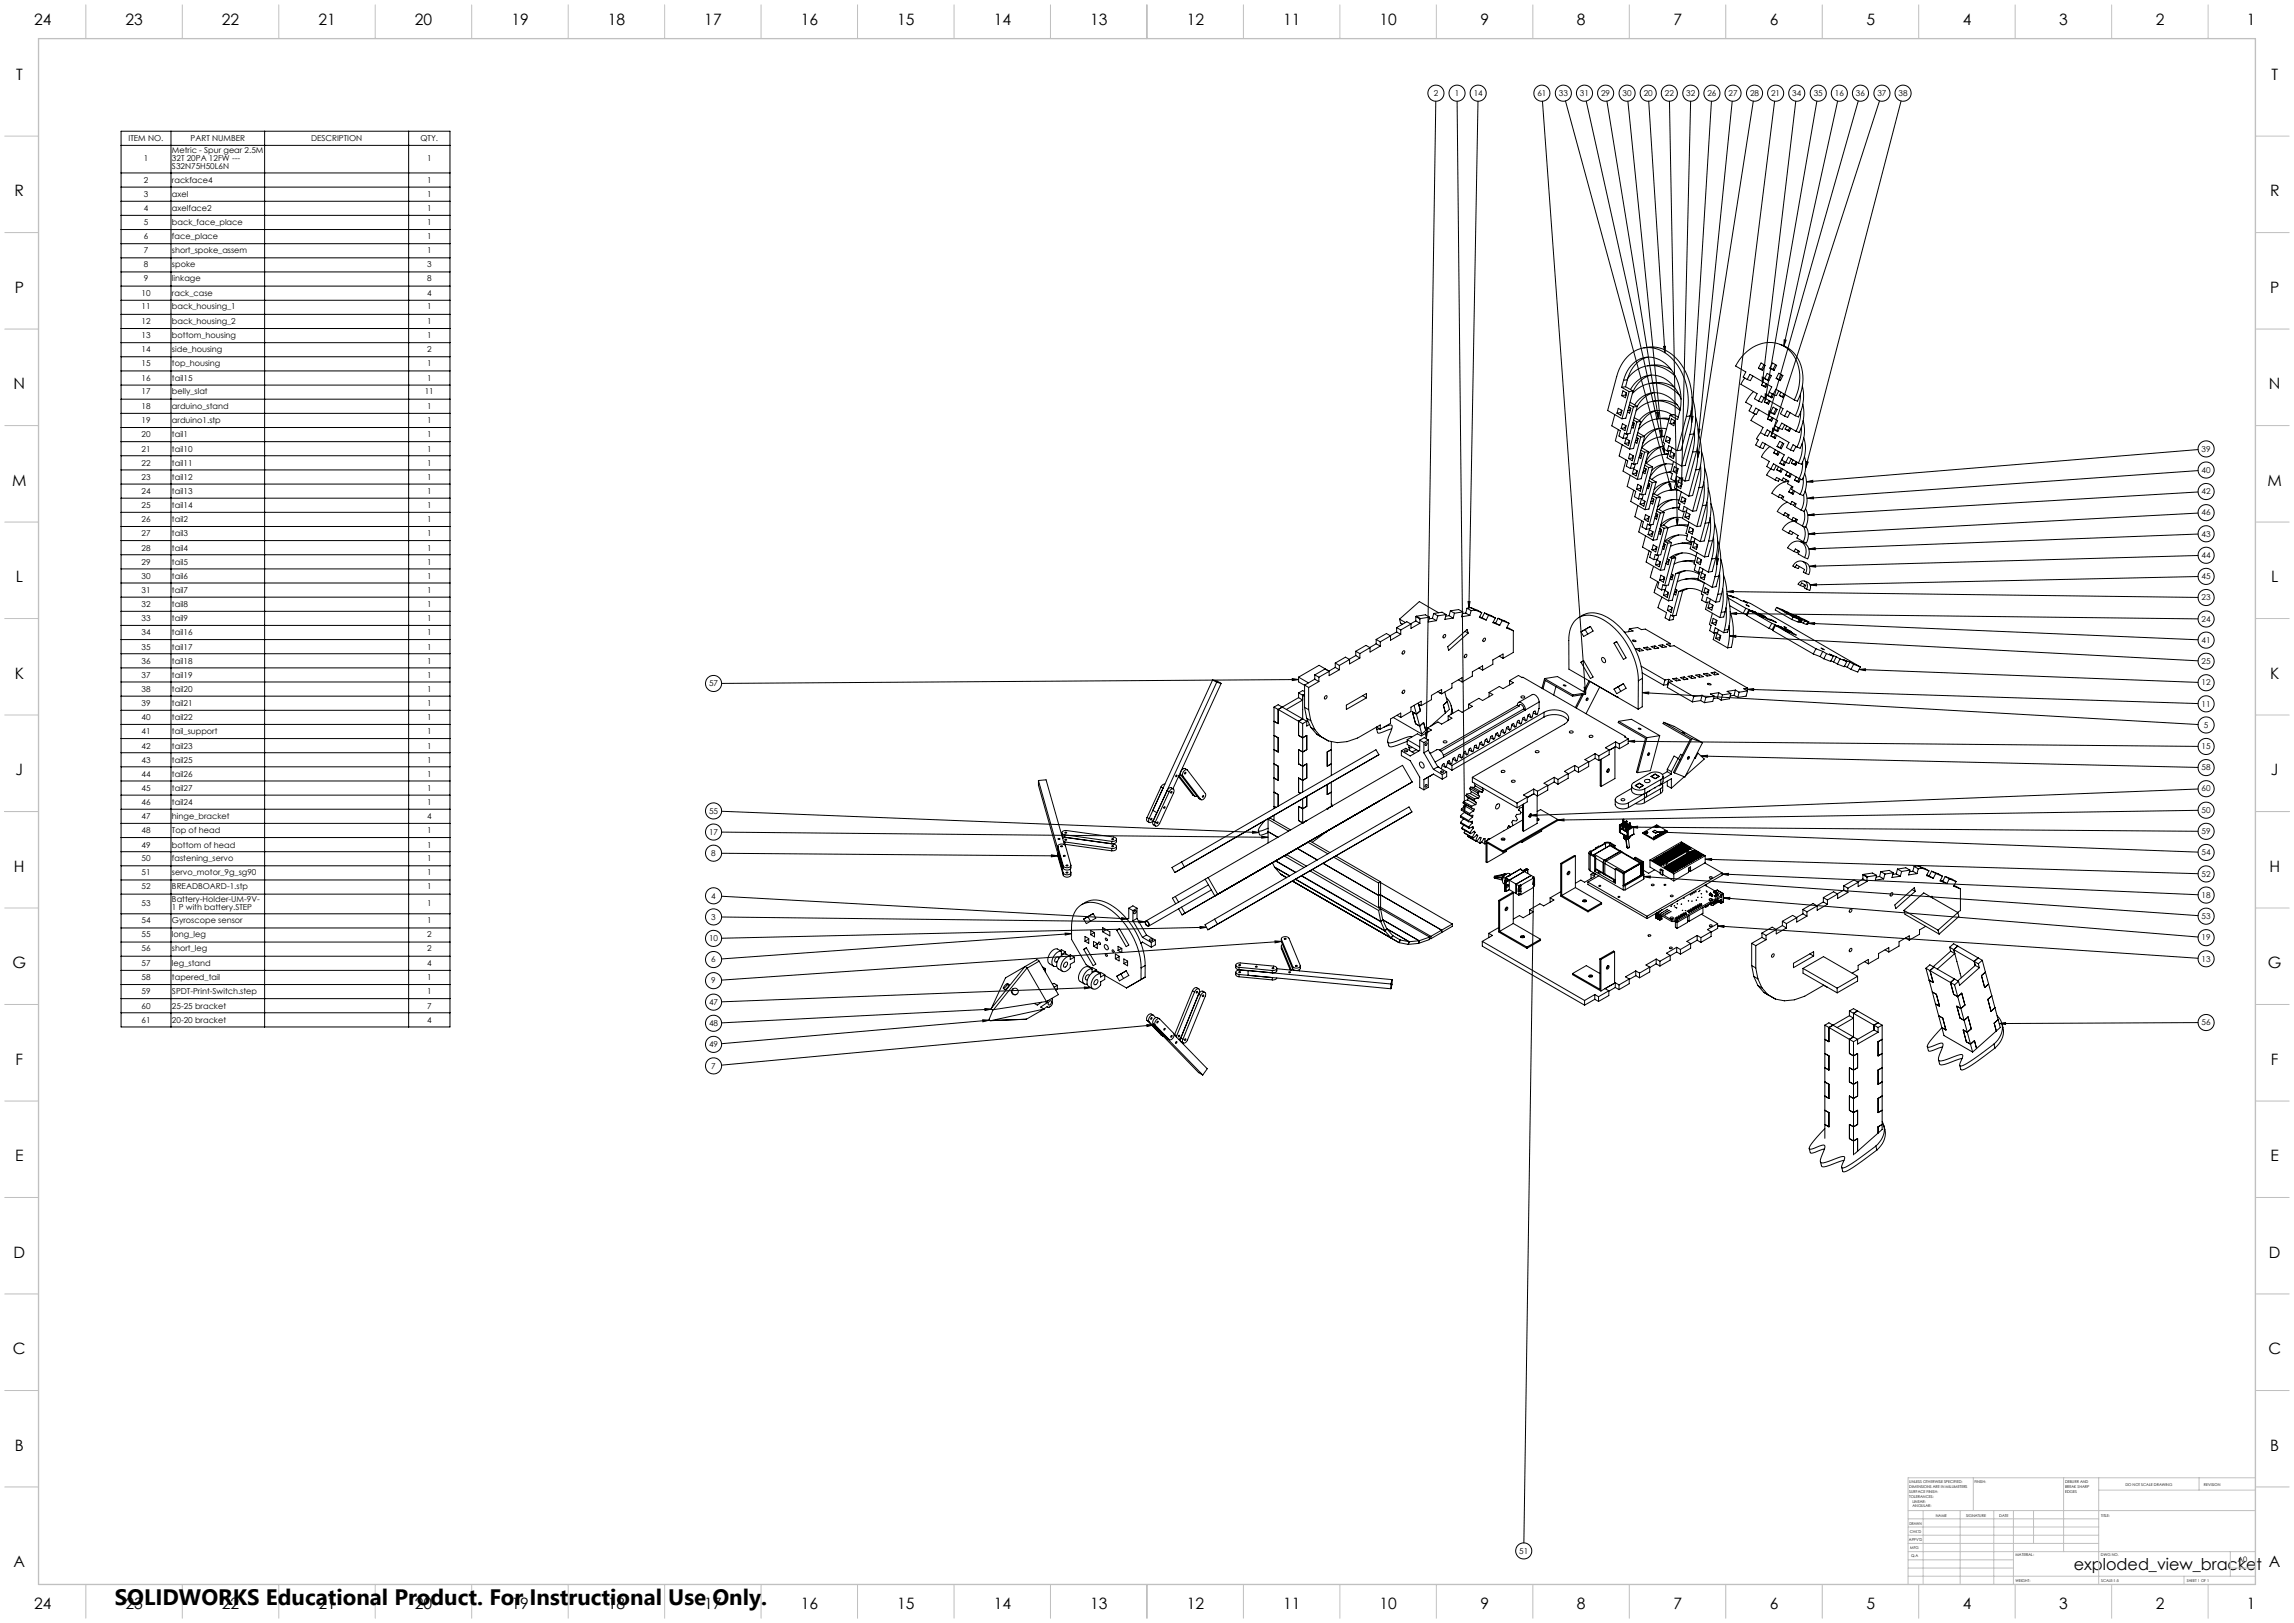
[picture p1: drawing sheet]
<svg xmlns="http://www.w3.org/2000/svg" width="1189mm" height="841mm" viewBox="0 0 1189 841" stroke-linecap="round" stroke-linejoin="round" font-family="sans-serif">
<defs><g id="words">
<text font-size="11.6" x="59" y="832">SOLIDWORKS Educational Product. For Instructional Use Only.</text>
<text font-size="8.5" x="1075" y="814">exploded_view_bracket A</text>
<g font-size="8.1">
<text x="18" y="13">24</text>
<text x="65" y="13">23</text>
<text x="115" y="13">22</text>
<text x="165" y="13">21</text>
<text x="215" y="13">20</text>
<text x="265" y="13">19</text>
<text x="315" y="13">18</text>
<text x="365" y="13">17</text>
<text x="415" y="13">16</text>
<text x="465" y="13">15</text>
<text x="515" y="13">14</text>
<text x="565" y="13">13</text>
<text x="615" y="13">12</text>
<text x="665" y="13">11</text>
<text x="715" y="13">10</text>
<text x="767" y="13">9</text>
<text x="817" y="13">8</text>
<text x="867" y="13">7</text>
<text x="917" y="13">6</text>
<text x="967" y="13">5</text>
<text x="1017" y="13">4</text>
<text x="1067" y="13">3</text>
<text x="1117" y="13">2</text>
<text x="1165" y="13">1</text>
<text x="8" y="41">T</text>
<text x="1177" y="41">T</text>
<text x="8" y="102">R</text>
<text x="1177" y="102">R</text>
<text x="8" y="152">P</text>
<text x="1177" y="152">P</text>
<text x="7" y="202">N</text>
<text x="1176" y="202">N</text>
<text x="6" y="252">M</text>
<text x="1175" y="252">M</text>
<text x="8" y="302">L</text>
<text x="1177" y="302">L</text>
<text x="8" y="352">K</text>
<text x="1177" y="352">K</text>
<text x="8" y="402">J</text>
<text x="1177" y="402">J</text>
<text x="7" y="452">H</text>
<text x="1176" y="452">H</text>
<text x="6" y="502">G</text>
<text x="1175" y="502">G</text>
<text x="8" y="552">F</text>
<text x="1177" y="552">F</text>
<text x="8" y="602">E</text>
<text x="1177" y="602">E</text>
<text x="7" y="652">D</text>
<text x="1176" y="652">D</text>
<text x="7" y="702">C</text>
<text x="1176" y="702">C</text>
<text x="8" y="752">B</text>
<text x="1177" y="752">B</text>
<text x="7" y="812">A</text>
<text x="18" y="834">24</text>
<text x="65" y="834">23</text>
<text x="115" y="834">22</text>
<text x="165" y="834">21</text>
<text x="215" y="834">20</text>
<text x="265" y="834">19</text>
<text x="315" y="834">18</text>
<text x="365" y="834">17</text>
<text x="415" y="834">16</text>
<text x="465" y="834">15</text>
<text x="515" y="834">14</text>
<text x="565" y="834">13</text>
<text x="615" y="834">12</text>
<text x="665" y="834">11</text>
<text x="715" y="834">10</text>
<text x="767" y="834">9</text>
<text x="817" y="834">8</text>
<text x="867" y="834">7</text>
<text x="917" y="834">6</text>
<text x="967" y="834">5</text>
<text x="1017" y="834">4</text>
<text x="1067" y="834">3</text>
<text x="1117" y="834">2</text>
<text x="1165" y="834">1</text>
</g>
<g font-size="4.2">
<text x="743" y="50">2</text>
<text x="754" y="50">1</text>
<text x="764" y="50">14</text>
<text x="797" y="50">61</text>
<text x="808" y="50">33</text>
<text x="819" y="50">31</text>
<text x="830" y="50">29</text>
<text x="841" y="50">30</text>
<text x="852" y="50">20</text>
<text x="863" y="50">22</text>
<text x="874" y="50">32</text>
<text x="885" y="50">26</text>
<text x="896" y="50">27</text>
<text x="907" y="50">28</text>
<text x="918" y="50">21</text>
<text x="929" y="50">34</text>
<text x="940" y="50">35</text>
<text x="951" y="50">16</text>
<text x="962" y="50">36</text>
<text x="973" y="50">37</text>
<text x="984" y="50">38</text>
<text x="67" y="73">ITEM NO.</text>
<text x="99" y="73">PART NUMBER</text>
<text x="161" y="73">DESCRIPTION</text>
<text x="218" y="73">QTY.</text>
<text x="75" y="84">1</text>
<text x="89" y="79">Metric - Spur gear 2.5M</text>
<text x="89" y="84">32T 20PA 12FW ---</text>
<text x="221" y="84">1</text>
<text x="89" y="88">S32N75H50L6N</text>
<text x="75" y="95">2</text>
<text x="89" y="95">rackface4</text>
<text x="221" y="95">1</text>
<text x="75" y="102">3</text>
<text x="89" y="102">axel</text>
<text x="221" y="102">1</text>
<text x="75" y="109">4</text>
<text x="89" y="109">axelface2</text>
<text x="221" y="109">1</text>
<text x="75" y="116">5</text>
<text x="89" y="116">back_face_place</text>
<text x="221" y="116">1</text>
<text x="75" y="124">6</text>
<text x="89" y="124">face_place</text>
<text x="221" y="124">1</text>
<text x="75" y="131">7</text>
<text x="89" y="131">short_spoke_assem</text>
<text x="221" y="131">1</text>
<text x="75" y="138">8</text>
<text x="89" y="138">spoke</text>
<text x="221" y="138">3</text>
<text x="75" y="146">9</text>
<text x="89" y="146">linkage</text>
<text x="221" y="146">8</text>
<text x="73" y="153">10</text>
<text x="89" y="153">rack_case</text>
<text x="221" y="153">4</text>
<text x="73" y="160">11</text>
<text x="89" y="160">back_housing_1</text>
<text x="221" y="160">1</text>
<text x="73" y="168">12</text>
<text x="89" y="168">back_housing_2</text>
<text x="221" y="168">1</text>
<text x="73" y="175">13</text>
<text x="89" y="175">bottom_housing</text>
<text x="221" y="175">1</text>
<text x="73" y="182">14</text>
<text x="89" y="182">side_housing</text>
<text x="221" y="182">2</text>
<text x="73" y="190">15</text>
<text x="89" y="190">top_housing</text>
<text x="221" y="190">1</text>
<text x="73" y="197">16</text>
<text x="89" y="197">tail15</text>
<text x="221" y="197">1</text>
<text x="73" y="204">17</text>
<text x="89" y="204">belly_slat</text>
<text x="220" y="204">11</text>
<text x="73" y="212">18</text>
<text x="89" y="212">arduino_stand</text>
<text x="221" y="212">1</text>
<text x="73" y="219">19</text>
<text x="89" y="219">arduino1.stp</text>
<text x="221" y="219">1</text>
<text x="73" y="227">20</text>
<text x="89" y="227">tail1</text>
<text x="221" y="227">1</text>
<text x="73" y="234">21</text>
<text x="89" y="234">tail10</text>
<text x="221" y="234">1</text>
<text x="1141" y="234">39</text>
<text x="73" y="241">22</text>
<text x="89" y="241">tail11</text>
<text x="221" y="241">1</text>
<text x="1141" y="245">40</text>
<text x="73" y="249">23</text>
<text x="89" y="249">tail12</text>
<text x="221" y="249">1</text>
<text x="73" y="256">24</text>
<text x="89" y="256">tail13</text>
<text x="221" y="256">1</text>
<text x="1141" y="256">42</text>
<text x="73" y="263">25</text>
<text x="89" y="263">tail14</text>
<text x="221" y="263">1</text>
<text x="1141" y="267">46</text>
<text x="73" y="271">26</text>
<text x="89" y="271">tail2</text>
<text x="221" y="271">1</text>
<text x="73" y="278">27</text>
<text x="89" y="278">tail3</text>
<text x="221" y="278">1</text>
<text x="1141" y="278">43</text>
<text x="73" y="285">28</text>
<text x="89" y="285">tail4</text>
<text x="221" y="285">1</text>
<text x="73" y="293">29</text>
<text x="89" y="293">tail5</text>
<text x="221" y="293">1</text>
<text x="1141" y="289">44</text>
<text x="73" y="300">30</text>
<text x="89" y="300">tail6</text>
<text x="221" y="300">1</text>
<text x="1141" y="300">45</text>
<text x="73" y="307">31</text>
<text x="89" y="307">tail7</text>
<text x="221" y="307">1</text>
<text x="1141" y="311">23</text>
<text x="73" y="315">32</text>
<text x="89" y="315">tail8</text>
<text x="221" y="315">1</text>
<text x="73" y="322">33</text>
<text x="89" y="322">tail9</text>
<text x="221" y="322">1</text>
<text x="1141" y="322">24</text>
<text x="73" y="329">34</text>
<text x="89" y="329">tail16</text>
<text x="221" y="329">1</text>
<text x="1141" y="333">41</text>
<text x="73" y="337">35</text>
<text x="89" y="337">tail17</text>
<text x="221" y="337">1</text>
<text x="73" y="344">36</text>
<text x="89" y="344">tail18</text>
<text x="221" y="344">1</text>
<text x="1141" y="344">25</text>
<text x="73" y="351">37</text>
<text x="89" y="351">tail19</text>
<text x="221" y="351">1</text>
<text x="73" y="359">38</text>
<text x="89" y="359">tail20</text>
<text x="221" y="359">1</text>
<text x="368" y="356">57</text>
<text x="1141" y="355">12</text>
<text x="73" y="366">39</text>
<text x="89" y="366">tail21</text>
<text x="221" y="366">1</text>
<text x="1141" y="366">11</text>
<text x="73" y="373">40</text>
<text x="89" y="373">tail22</text>
<text x="221" y="373">1</text>
<text x="1142" y="377">5</text>
<text x="73" y="380">41</text>
<text x="89" y="380">tail_support</text>
<text x="221" y="380">1</text>
<text x="73" y="388">42</text>
<text x="89" y="388">tail23</text>
<text x="221" y="388">1</text>
<text x="1141" y="388">15</text>
<text x="73" y="395">43</text>
<text x="89" y="395">tail25</text>
<text x="221" y="395">1</text>
<text x="1141" y="399">58</text>
<text x="73" y="403">44</text>
<text x="89" y="403">tail26</text>
<text x="221" y="403">1</text>
<text x="73" y="410">45</text>
<text x="89" y="410">tail27</text>
<text x="221" y="410">1</text>
<text x="1141" y="410">60</text>
<text x="73" y="417">46</text>
<text x="89" y="417">tail24</text>
<text x="221" y="417">1</text>
<text x="73" y="424">47</text>
<text x="89" y="424">hinge_bracket</text>
<text x="221" y="424">4</text>
<text x="368" y="422">55</text>
<text x="1141" y="421">50</text>
<text x="73" y="431">48</text>
<text x="89" y="431">Top of head</text>
<text x="221" y="431">1</text>
<text x="368" y="433">17</text>
<text x="1141" y="432">59</text>
<text x="73" y="439">49</text>
<text x="89" y="439">bottom of head</text>
<text x="221" y="439">1</text>
<text x="369" y="444">8</text>
<text x="1141" y="443">54</text>
<text x="73" y="446">50</text>
<text x="89" y="446">fastening_servo</text>
<text x="221" y="446">1</text>
<text x="73" y="453">51</text>
<text x="89" y="453">servo_motor_9g_sg90</text>
<text x="221" y="453">1</text>
<text x="1141" y="454">52</text>
<text x="73" y="461">52</text>
<text x="89" y="461">BREADBOARD-1.stp</text>
<text x="221" y="461">1</text>
<text x="89" y="468">Battery-Holder-UM-9V-</text>
<text x="369" y="466">4</text>
<text x="1141" y="465">18</text>
<text x="73" y="470">53</text>
<text x="89" y="472">1 P with battery.STEP</text>
<text x="221" y="470">1</text>
<text x="73" y="478">54</text>
<text x="89" y="478">Gyroscope sensor</text>
<text x="221" y="478">1</text>
<text x="369" y="477">3</text>
<text x="1141" y="476">53</text>
<text x="73" y="486">55</text>
<text x="89" y="486">long_leg</text>
<text x="221" y="486">2</text>
<text x="368" y="488">10</text>
<text x="1141" y="487">19</text>
<text x="73" y="493">56</text>
<text x="89" y="493">short_leg</text>
<text x="221" y="493">2</text>
<text x="73" y="500">57</text>
<text x="89" y="500">leg_stand</text>
<text x="221" y="500">4</text>
<text x="369" y="499">6</text>
<text x="1141" y="498">13</text>
<text x="73" y="508">58</text>
<text x="89" y="508">tapered_tail</text>
<text x="221" y="508">1</text>
<text x="369" y="510">9</text>
<text x="73" y="515">59</text>
<text x="89" y="515">SPDT-Print-Switch.step</text>
<text x="221" y="515">1</text>
<text x="368" y="521">47</text>
<text x="73" y="523">60</text>
<text x="89" y="523">25-25 bracket</text>
<text x="221" y="523">7</text>
<text x="73" y="530">61</text>
<text x="89" y="530">20-20 bracket</text>
<text x="221" y="530">4</text>
<text x="368" y="532">48</text>
<text x="1141" y="531">56</text>
<text x="368" y="543">49</text>
<text x="369" y="554">7</text>
<text x="787" y="805">51</text>
</g>
<text font-size="3.9" x="1160" y="810">A0</text>
<g font-size="2">
<text x="990" y="769">UNLESS OTHERWISE SPECIFIED:</text>
<text x="990" y="771">DIMENSIONS ARE IN MILLIMETERS</text>
<text x="990" y="774">SURFACE FINISH:</text>
<text x="1023" y="769">FINISH:</text>
<text x="1070" y="768">DEBURR AND</text>
<text x="1070" y="771">BREAK SHARP</text>
<text x="1070" y="773">EDGES</text>
<text x="1102" y="770">DO NOT SCALE DRAWING</text>
<text x="1142" y="770">REVISION</text>
<text x="990" y="776">TOLERANCES:</text>
<text x="991" y="779">LINEAR:</text>
<text x="991" y="781">ANGULAR:</text>
<text x="1019" y="786">SIGNATURE</text>
<text x="1036" y="786">DATE</text>
<text x="1089" y="786">TITLE:</text>
<text x="990" y="790">DRAWN</text>
<text x="1003" y="786">NAME</text>
<text x="990" y="794">CHK'D</text>
<text x="989" y="798">APPV'D</text>
<text x="990" y="803">MFG</text>
<text x="991" y="807">Q.A</text>
<text x="1045" y="807">MATERIAL:</text>
<text x="1089" y="807">DWG NO.</text>
<text x="1045" y="820">WEIGHT:</text>
<text x="1089" y="820">SCALE:1:5</text>
<text x="1133" y="820">SHEET 1 OF 1</text>
</g>
</g></defs>
<g fill="none" stroke="#000" stroke-width=".52">
<path d="M744 52l-5 331M755 52l4 369M766 52l-5 263M799 52l23 307M811 52l55 202M822 52l41 183M833 52l27 165M844 52l17 174M855 52l8 131M865 52l4 220M876 52l-4 199M887 52l-10 167"/>
<path d="M898 52l-18 174M909 52l-29 185M920 52l-30 241M931 52l-18 147M942 52l-27 155M952 52l-27 127M963 52l-46 164M974 52l-56 173M985 52l-49 191M63 68h170v464h-170zM63 75h170M89 68v464"/>
<path d="M137 68v464M212 68v464M63 90h170M63 97h170M63 104h170M63 112h170M63 119h170M63 126h170M63 134h170M63 141h170M63 148h170M63 156h170"/>
<path d="M63 163h170M63 170h170M63 178h170M862 180l1-1v4zM923 178a19 19 0 0 1 10 26l-1 4-2-1M925 176h1l-1 3zM63 185h170M63 192h170M63 200h170M842 197a13 13 0 0 1 20-10 26 26 0 0 1 8 30l-4-2M842 197l-1 4M843 197h-1"/>
<path d="M843 197v3M852 180a20 20 0 0 1 23 15 33 33 0 0 1 1 21M854 185a15 15 0 0 0-11 12M854 190a16 16 0 0 1 12 1M855 199a16 16 0 0 1 13 2M856 194a14 14 0 0 0-10 9M868 195a15 15 0 0 0-24 1M904 196l-2 3 9 5-2 3 3 1M906 197l-3-2 2-2-5-3a19 19 0 0 1 25-11 21 21 0 0 1 5 28M906 197l1-3 11 6-1 3 2 1M909 195l-2 2h-1M911 191h2"/>
<path d="M913 188l2 1-1 3-3-1zM913 200h2M913 191l1 1M913 195l1 1-1 3zM914 198l-1 2M914 189l-1 2M915 196l1 1M915 199v1M916 193l2 2-1 2-2-1zM916 199l-1 2-2-1M916 197h1M917 191h2"/>
<path d="M917 194l-1 3M919 188l2 1-2 3-2-1zM919 191l1 1M920 189l-1 2M921 196l1 1M922 193l2 2-1 2-2-1zM922 197h1M923 194l-1 3M63 207h170M63 214h170M837 215l-2 6 5 2-1 3 2 1M839 212l2 1-1 2-2-1z"/>
<path d="M840 214h-2M840 214h.1M840 213v1M841 201l3 2M841 220l2 1-1 2-2-1zM841 203l2 1-1 2-1-1zM843 205h-2M843 205h.1M843 200l-2 1M843 200l3 3M843 203v2M844 211l1 1v2l-1-1"/>
<path d="M844 203l-3 14M845 210l2 1M845 213h-1M845 213h.1M845 208l4 3M845 211v2M845 202a13 13 0 0 1 12-8 13 13 0 0 1 11 7l3 6M846 204a16 16 0 0 1 24 1M846 219h1l-1 3v-1M846 203h-2M846 203l-3 14h-2M847 211l-4 14"/>
<path d="M847 218l1 1M847 219l-1 1M847 216l3 2M847 210a13 13 0 0 1 23 0l1 2M848 219l-3 14M849 211h-2M849 211l-4 14h-2M850 218l-2 1M850 218l-3 14-2 1M857 208a16 16 0 0 1 12 2M857 203a13 13 0 0 0-8 8M859 214h1v3z"/>
<path d="M859 213a14 14 0 0 0-9 8M865 218a15 15 0 0 0-16 4M865 217h-6M866 215l-4 14 1 1-1 2 2 2M866 215h2l2 1M866 217l2 1v3l-2-2zM867 215a12 12 0 0 0-17 3M868 219h-2M868 219h.1M868 218v1M871 213a15 15 0 0 0-23 0M874 216a31 31 0 0 0-13-34 16 16 0 0 0-22 9l-6 22 8 4"/>
<path d="M874 216l-5 18M876 216h-2M876 216l-5 17-2 1M877 216h1l-1 3zM877 213v6l-1 6M877 206a33 33 0 0 1 1 19M879 216a34 34 0 0 1 0 18M909 214l1-3 11 7-1 3 2 1M909 203l-4 5 3 2-1 3 2 1M910 215l-2 3 6 3-2 3M911 213l-1 2-1-1M912 208l1-3 11 7-1 2 2 2"/>
<path d="M914 206l-1 3-1-1M914 208l2 1M915 200v1M915 204h1l-1 3zM915 207l-1 1M916 209h1M916 217l2 1M916 205l2 1M917 207l-1 2M917 213h1l-1 3zM917 215l-1 2M917 203l-1 2"/>
<path d="M917 208v1l-3-1M918 214h1M918 218h.1M918 206h.1M918 216v2M919 204l-1 2M919 211l2 1-1 3-2-1zM919 217l-1 1-2-1M919 204l1-2 10 5M919 204l-1 2-2-1M919 214l1 1M921 212l-2 2"/>
<path d="M922 203l-1 2-2-1M922 205l2 1M923 203l-1 2M924 206h.1M925 204l-1 2M925 204l-1 2-2-1M928 214l-1 2h-2M931 215l-5-2-1 3M933 204v6l-2 5M933 213v5l-2 5M934 200a23 23 0 0 1-2 16l-1-1M934 209a21 21 0 0 1-2 15l-1-1"/>
<path d="M935 218a19 19 0 0 1-2 14h-2M63 222h170M63 229h170M63 236h170M839 223l-2 5 8 5M841 230l-2 6 5 3-1 3 2 1M842 222h-2M842 222h1M843 221l-1 1M843 227l2 1-1 3-2-1zM843 238l-2 6 8 4M843 225l-1-1-1 3"/>
<path d="M844 225l-1 2h-2M844 229l-2 1M844 229v1M844 228v1M845 235l2 1-1 3-2-1zM846 237l-2 1M846 237h.1M846 236v1M846 220h.1M846 220l1 1M848 227h1l-1 3v-1M849 228h-1"/>
<path d="M849 228h.1M849 225l1 1M849 227v1M849 224l3 2M850 235h1l-1 3v-1M850 226l-3 15M850 236h.1M850 236h1M851 233l1 1M851 235l-1 1M851 232l3 2M852 234l-3 14"/>
<path d="M852 226h-2M852 226l-3 14-2 1M853 240h.1M853 240l4 2M854 234h-2M854 234l-3 14h-2M860 222a14 14 0 0 0-9 8M861 223h1l-1 3zM862 232h1v3zM862 231a14 14 0 0 0-9 9M862 231a12 12 0 0 0-8 4M863 226a15 15 0 0 0-12 6"/>
<path d="M863 226h-3M864 222a12 12 0 0 0-12 4M864 226l2 1-1 3-2-1zM865 235a15 15 0 0 0-12 5M865 235l-3 1M865 234l-1 3 8 4M865 228l-2 1M865 228h.1M866 227l-1 1M867 232l-1 1-2 1M867 236l-2 1M867 236h1"/>
<path d="M867 239l-1 6h1l-1 3 2 1M868 235h.1M868 235l-1 1M868 235l-1 3-2-1M868 235l-2-1-1 3M869 234l-4-3-1 3M876 225l-4 16M877 234l-4 15M878 225l-5 16h-1M878 225h-2M878 223v5l-1 6M879 234h-2"/>
<path d="M879 234l-4 15h-2M880 232v5l-1 7M880 234h1l-1 3zM880 222h1l-1 4zM880 225a34 34 0 0 1 1 18M882 234a33 33 0 0 1 1 18M912 232l1-3 12 7-2 2 3 2M912 224l3 1M912 224l-2 3 1 1-1 3 2 1M915 225l1-2 11 6-1 3 2 1M915 230l-1 2h-2M917 231l-4 6 4 2-1 3 2 1"/>
<path d="M917 224l-1 2-1-1M918 226l2 1M919 224l-1 2M919 222h1l-2 3zM919 222l2 1M919 235h2M920 227h.1M920 221l-1 1M920 233l-1 2M920 225v2M921 226l-1 1-2-1M921 223h1"/>
<path d="M921 235l1 1M921 231l2 1M922 234l-1 1M922 222l-1 1M922 222l2-3 7 4M922 234l-1 2-2-1M922 222l-1 2-2-2M922 229l3 1-2 3-2-2zM923 232h.1M924 237l-1 3M924 230l-1 2M925 239l-1 2"/>
<path d="M925 220l-1 3-2-1M925 222l2 1M926 240l-1 1-2-1M926 240l1-3 5 3M926 221l-1 1M927 223h1M928 222l-1 1M928 222l-1 2-2-2M928 238l-1 2h-1M929 240l1 1M929 238v2M931 239l-1 2"/>
<path d="M931 231l-1 3-2-1M931 232l-2-2-1 3M931 240v1l-2-1M934 221l-1 6-2 5M934 230v5l-2 5M934 239v4l-2 5M935 227a17 17 0 0 1-1 14l-2-1M935 237a16 16 0 0 1-1 12l-2-1M936 239h1l-1 4zM1139 233l-203 17M63 244h170M63 251h170"/>
<path d="M63 258h170M845 246l-2 6 5 3-1 2 2 2M847 241l-1-1-1 3M847 243l2 1-1 3-2-2zM847 254l-2 6 8 4M848 240l-1 2-2 1M848 245h-2M848 245h.1M848 244v1M849 251l2 1-1 3-2-2zM850 253h-2M850 253h1"/>
<path d="M851 252l-1 1M851 259l2 1-1 2-2-1zM851 256h-1l-1 3M852 256l-1 2-2 1M852 242l1 1v2h-2M852 260v1M853 241l2 1M853 244h-1M853 244h.1M853 243v1M854 250l1 1-1 2M854 252h.1"/>
<path d="M854 252h1M855 242l-4 14M855 249l1 1M855 251l-1 1M855 248l3 2M856 258l1 1v2h-2M856 250l-3 14M857 257l2 1M857 242h-2M857 242l-4 14h-2M857 260h-1M857 260h.1"/>
<path d="M857 259v1M857 256h.1M857 256l4 2M858 250h-2M858 250l-3 14h-2M859 258l-4 14M861 258h-2M861 258l-4 14h-2M864 240a13 13 0 0 0-9 7M865 251h1v3zM865 250l-3 1-5 5M866 245l-6 1-4 2"/>
<path d="M866 244l-2 1M867 241a12 12 0 0 0-11 3M867 259l-4 2-3 3M868 242l2 1-1 2-2-1zM869 250a12 12 0 0 0-12 4M869 249l-1 4 7 4M869 244h-2M869 244h.1M869 254h-4M869 243v1M870 250l2 1-1 2-2-1zM870 254a14 14 0 0 0-11 3"/>
<path d="M870 259a12 12 0 0 0-11 4M871 248l-1 1h-2M871 248h1v3zM871 252h-2M871 252h.1M871 255l-1 6h1l-1 3 2 1M871 251h1M872 251l-1 1M872 257l2 2-1 2-2-1zM873 260h-2M873 260h.1M873 249l-4-2-1 2"/>
<path d="M873 258v2M879 244l-4 13M881 253l-4 12M881 243l-2 1M881 243l-4 14h-2M881 241l1 6-1 6M883 252l-2 1M883 252l-4 13h-2M883 250v6l-1 6M884 243a33 33 0 0 1 0 19M885 253a34 34 0 0 1 1 18M918 243l-2 3 4 3"/>
<path d="M918 243l1-3 13 8M920 249l1-2 3 2M921 241l-2 3-1-1M921 243l2 1M922 258v-2l3 1-1 2 4 2M922 242l-1 1M922 248v1h-2M923 240l1 1M923 244h.1M923 243v1M924 249v-1l3 1-1 2 3 1v2l4 2M924 257l-1 1h-1"/>
<path d="M924 243l-1 2-2-2M924 241h1M926 246l1 1M926 249l-1 1-1-1M926 244v2M927 249a10 10 0 0 0-9 7l4 2M927 255l2 1M927 247h1M928 245l-1 2M929 246l-1 1-2-1M929 256h.1M929 253v-1l-2 3"/>
<path d="M930 254l-1 2M930 255l-1 1-2-1M930 249h2M930 241h1M930 240l1 1M931 247l-1 2M932 249v1M932 248v1M933 248l-1 2-2-1M935 248l-1 4-1 4M935 256v4l-1 4M935 245a14 14 0 0 1 0 12l-2-1"/>
<path d="M936 255a12 12 0 0 1-1 10l-1-1M936 250l4-1v1zM937 258h3zM1139 244l-202 14M1139 255l-202 12M63 265h170M63 273h170M849 262l-2 6 5 2-1 3 2 1M851 270l-2 6 8 4M852 261h-2M852 261h.1M853 267l2 1-1 2-2-1z"/>
<path d="M853 278l-2 6 5 2-1 3 2 1M854 269h-2M854 269h.1M855 268l-1 1M855 272h-1l-1 2M855 275l2 1-1 2-2-1zM856 272l-1 2h-2M856 277h-2M856 277h1M857 275l-1 2M858 266l1 1v2h-1M859 268h-1"/>
<path d="M859 268h.1M859 265l2 1M859 266v2M859 267v1M860 264h-1M860 264l3 2M860 274h1v3l-1-1M861 266l-4 14M861 275l-1 1M861 275v1M861 273l2 1M861 274v1"/>
<path d="M862 272h-1M862 272l3 1M863 266h-2M863 266l-4 14h-2M863 274l-4 14M865 273l-2 1M865 273l-4 14-2 1M869 268l-3 1-4 3M869 269h1l-1 3zM870 277l-3 1-2 2M870 263h-3l-5 2M870 263h-3"/>
<path d="M872 268a12 12 0 0 0-11 4M873 265l-1 4 7 4M874 265l2 2-1 2-2-1zM875 278a12 12 0 0 0-12 3M875 263l-1 2h-2M875 273a14 14 0 0 0-11 1M875 272h-7M875 268h-2M875 268h1M875 271l-1 5 1 1-1 3 2 1M876 266l-1 2M876 273l2 1-1 3-2-1z"/>
<path d="M877 275l-2 1M877 275v1M877 265l-4-3-1 3M877 274v1M879 279l-1 2h-2M882 262l-3 11M884 271l-3 10M884 262l-3 11h-2M884 262h-2M885 260v5l-1 6M886 271h-2M886 271l-3 9-2 1"/>
<path d="M886 268l1 6-1 6M887 261a34 34 0 0 1 1 19M888 278v6l-1 6M889 271a33 33 0 0 1 0 18M924 267l1-1 2 1v1l2 1M926 260l-2 2-3 3 3 2M927 267l-1 1-2-1M927 276l1-1 4 2-1 2 4 2M928 261l1-1 2 1-1 1 4 2M929 269v-1l3 1-1 2 3 2M929 276v1l-2-1M930 261v1l-2-1"/>
<path d="M931 269l-1 1-1-1M931 270a7 7 0 0 0-7 4l3 2M935 273a8 8 0 0 1 0 8M935 265v4l-1 4M936 264a10 10 0 0 1 0 9h-2M936 273a8 8 0 0 1 0 8h-1M937 267l3-1v1zM937 277l4-1v1zM1139 277l-201 7M1139 266l-202 11M63 280h170M63 287h170"/>
<path d="M63 295h170M855 285l-2 6 8 5M857 282l2 1-1 3-2-1zM857 293l-2 6 5 3-1 2 2 2M858 285h-2M858 285h.1M859 283l-1 2M859 290l2 1-1 3-2-1zM859 288l-1-1-1 3M860 288l-1 2h-2M860 292l-2 1M860 292h.1"/>
<path d="M860 291v1M861 298l2 1-1 3-2-1zM862 282h1l-1 3v-1M862 283h.1M862 283h1M863 299l-1 1M863 281h1M863 282l-1 1M864 289l1 1v3l-2-1M864 281l-3 15M865 291h-1M865 291h.1"/>
<path d="M865 280l-2 1M865 280l1 1M865 290v1M866 289h1M866 297l1 1v2h-1M866 281h-2M866 281l-3 14-2 1M867 289l-4 14M867 299h-1M867 299h.1M867 298v1M868 289h-2"/>
<path d="M868 289h1M869 297a12 12 0 0 1 12 0M869 297l-4 14M869 289l-4 14h-2M869 289h-2M871 297h-2M871 297l-4 14h-2M872 287l-4 2M874 296l-3 1M877 282a14 14 0 0 0-11 1M877 281l-7 1M877 281l-1 3 7 5"/>
<path d="M878 281l2 1-1 3-2-1zM878 291a14 14 0 0 0-10 1M878 291h-6M879 288a12 12 0 0 0-13 1M879 283h.1M879 283l-2 1M880 286l-2 6 1 1-1 2 2 2M880 282h.1M880 282l-1 1M880 289l2 1-1 3-2-2zM880 300h-7M881 297l-1 3 7 4"/>
<path d="M881 281l-4-3-1 3M881 291h-2M881 291h1M882 290h.1M882 290l-1 1M882 297l2 1-1 2-2-1zM883 295l-1 1-2 1M883 299h-2M883 299h1M884 298l-1 1M885 296l-4-2-1 3M886 280l-3 9"/>
<path d="M887 290l-2 6M888 280h-2M888 280l-3 8-2 1M889 299l-2 5M889 289l-2 1M889 289l-2 7h-2M890 287v6l-1 6M890 289l1 1-1 3zM890 280a33 33 0 0 1 1 19M891 299h-2M891 299l-2 5h-2M891 297v5l-1 6"/>
<path d="M892 290a33 33 0 0 1 0 18M893 298a34 34 0 0 1 1 19M930 286l-3-2a5 5 0 0 1 6-3 5 5 0 0 1 3 7l-1 1M930 286l1-2 2 2-1 1 3 2M930 294l-1-1a4 4 0 0 1 6-2 4 4 0 0 1 1 6M930 294l1-1 4 2v1l1 1M932 285v1h-2M933 294l-1 1-2-1M933 281a6 6 0 0 1 4 9l-2-1M934 291a5 5 0 0 1 3 7l-1-1M938 284h3v1zM938 293h3v1z"/>
<path d="M1139 288l-201 5M1139 299l-201 4M63 302h170M63 309h170M63 317h170M734 319l2 2M734 319v3M734 319h.1M734 319h5l2 1M741 320l-5 1M741 320l-1 2h5M743 318l2 1"/>
<path d="M743 318l-1 2M743 318l4-1 3 1M745 319v3M746 318l-10-6-11 9M750 318l-5 1M750 318l-1 3 4-1M751 319l2 1M751 319h-2M752 317l4-1 2 1M752 317l2 1M752 317l-1 2M754 318l-1 2"/>
<path d="M758 317l-4 1M758 317v3l4-1M760 318h-2M760 318l2 1M760 315l2 1M760 315v3M761 312h1l-1 3zM762 315h-2M762 315l3 1M762 315l6 2M762 316v3M765 316h-3"/>
<path d="M765 316l3 1M767 320h1M768 317l-1 3 3 1M769 318l6 2M769 318l3 1M769 318l-1 2M772 319l-2 2M772 319l3 1M818 320a13 13 0 0 1 17 1 40 40 0 0 1 16 31M859 301l-2 6 8 4M861 309l-2 6 5 2-1 3 2 1M862 300l-2 1"/>
<path d="M862 300h.1M863 303h-1l-1 3M863 306l2 1-1 3-2-2zM864 303l-1 2-2 1M864 308h-2M864 308h.1M865 307l-1 1M865 314l2 1-1 2-2-1zM866 316h-2M866 316h.1M866 315v1M867 319h-1l-1 2"/>
<path d="M868 319l-1 2h-2M868 305l1 1v2h-1M869 307h-1M869 307h.1M869 306v1M869 301a15 15 0 0 1 14 1l-1 6h1l-1 3 2 1M870 307a12 12 0 0 1 12 0M870 307l-3 12M872 306l-2 1M872 306l-3 13h-2M875 305l-3 1M884 305l2 1-1 2-2-1z"/>
<path d="M885 312l-1 4 7 4M885 307h-2M885 307h.1M885 306v1M886 313l2 1-1 2-2-1zM886 310v2h-2M887 315h-2M887 315h1M888 318l-2 6h1l-1 3 2 1M888 313l-1 2M889 312l-4-2-1 2M890 308l-1 4"/>
<path d="M892 317l-1 3M892 308h-2M892 308l-1 4h-2M893 305v6l-1 6M894 317h-2M894 317l-1 3h-2M895 315v5l-1 7M895 307l3-1v1zM895 307l244 3M895 308a33 33 0 0 1 1 18M895 308l4 2-2-1M896 310l9 5"/>
<path d="M897 314l6 4M897 317a33 33 0 0 1 0 18l-2 1M897 309l9 3-2-1M897 309h.1M897 318l3-1v1zM897 318l242 3M903 318l2 1M904 311l3 2 57 33M904 311v1M905 315l1 1M905 315l-2 3M905 313l2 1z"/>
<path d="M905 319h1M906 316l2 1-1-1M906 316l-1 3M907 316l11 7M907 316l-2 3 12 7M908 316l4 2zM910 317h.1M911 318l3 2zM911 318l4 2zM912 319h.1M913 318v1M914 320l4 1z"/>
<path d="M921 315l4 2M921 315l8 5M921 315l-1 1 9 5M925 317l2 1zM926 317l1 1M927 318l2 1M927 318h.1M929 319l2 1-2-1M929 319h.1M929 320v1M929 320l4 1M929 319l1 1-5-3 7 3-1-1"/>
<path d="M931 319l7 3M931 319h.1M933 303h-1a2.6 2.6 0 0 1 4-2 2.6 2.6 0 0 1 0 4M933 303l1-1 2 1-1 2h1M935 301a3 3 0 0 1 3 5l-2-1M935 303v1l-2-1M938 303h4v1zM63 324h170M63 331h170M63 339h170M703 340l2 1M703 340l-4 2"/>
<path d="M703 337l2 2M703 337v3M705 339v2M710 336l-5 3M710 336l-2-2-5 3M713 334l-3 2M713 334l2 1M713 331l2 2M713 331v3M715 333v2M715 335l-5 3v-2M721 330l-6 3"/>
<path d="M721 330l-2-2-6 3M724 327l-3 2M724 327l2 2M724 325l2 1M724 325v2M725 321l1 2h1M725 321l3 2M726 326v3M726 329l-5 3v-2M727 337h1a.8 .8 0 0 1 0 1 .8 .8 0 0 1-1 1zM731 323l-5 3M731 323l-2-1-5 3"/>
<path d="M734 322l2 1M734 322l-3 1M736 323l-5 3v-3M736 321v2M736 321h.1M742 320l3 2M742 320l-1 1M748 329h1a.8 .8 0 0 1 0 1 .8 .8 0 0 1-1 0zM750 335l10-9 1 2-10 9zM759 339h1a.8 .8 0 0 1 0 1 .8 .8 0 0 1-1 0zM759 327l2 1M768 320l2 1"/>
<path d="M769 331h1a.8 .8 0 0 1 0 1 .8 .8 0 0 1-1 0zM774 322l1 1M775 320l-1 3 3 1M775 323l2 1M776 320l3 2M776 320l-1 3M776 320l6 3M779 322l3 1M779 322l-2 2M781 325l3 2M782 323l-1 2 3 2M784 327v11l-5 3"/>
<path d="M819 327l5-2 2 2-5 3zM822 326l1 3M837 333l1-1 5 9-2 1zM845 326l4-1 2 1h2l13 7M845 326l1 1h-4M845 326l-1 1M846 332h2h-1zM848 336h2l2 1h-2zM850 336l-1 1M852 336l2-1 2 1-2 1zM854 335l-1 2M856 335h2l2 1h-2z"/>
<path d="M858 335l-1 1M860 334h2l2 1-2 1zM862 334l-1 1M866 333l-2 1 2 1h2l38 22M866 333l-1 2M888 320l2 2-1 2-2-1zM889 328l-1 3 7 5M889 323h-2M889 323h1M890 321l-1 2M890 328l2 1-1 3-2-1zM891 326l-1 2h-2"/>
<path d="M891 330l-2 1M891 330l1 1M892 329l-1 1M893 328l-4-3-1 3M894 327l-1 1M896 326l-2 1M896 326l-1 2h-2M896 324v6l-1 6M896 330l4-1v1zM896 330l243 12M916 320h-1M917 326h2"/>
<path d="M917 321l4 2zM918 323l2 1M918 323l-1 3M919 326v1M919 321v1M920 324l2 1-2-1M920 324l-1 2M920 324l21 12M920 324l-1 3 21 12M922 324l3 2zM923 325h.1M924 326l4 2z"/>
<path d="M925 325h1zM925 326l3 1zM926 327h.1M926 326h.1M927 327l4 2zM929 328h.1M933 321l-1 1-3-1M933 321l-1-1 1 1M933 322h1M933 321l-1-1 2 1M933 321l-1 1M934 322l1 1"/>
<path d="M934 321l-1-1 1 1M934 321l-1 1M934 321l1 1M934 321v1M935 322h2M935 322v1M937 322h-1h2M937 322l-1 2-1-1M937 323h4l-1 1zM937 323l202 9M938 322l-1 2-1-1M940 339l3 1"/>
<path d="M941 336l4 2M941 336l-1 3M944 336l2 1zM945 338l2 1M945 338l-2 2M947 339l3 1M947 339l-2 2M63 346h170M63 353h170M629 352l4 2M629 352l2 2M629 352l-31 68 2 1"/>
<path d="M631 354l-33 71M631 354h2M633 354l-25 55M670 352h3l-3 1zM673 352l-299 2M673 351v2l3 2M673 359v3M673 351l5 3M673 359l2 1M676 360h-1M676 358h-1l-2 1M676 355v12"/>
<path d="M676 355l2 1M678 356v12M681 352l-5 3M681 352l3 1M681 350l3 1M681 350v2M684 353l-6 3M684 351v2M689 348l-2-1-6 3M689 348l-5 3M692 346l-3 2-5-3-11 6M692 346l2 1"/>
<path d="M692 344l2 1M692 344v2M694 347l-5 3v-2M694 345v2M699 342l-5 3M699 342l-2-1-5 3M705 341l-6 3v-2M727 358h1a.8 .8 0 0 1 0 1 .8 .8 0 0 1-1 0zM745 358l2 2M746 359h1M747 360v-3l-5 3v3l-5 3M749 359l1 5"/>
<path d="M756 352l2 1M758 353v-2l-5 3v2l-6 4M767 346l1 1M768 347v-2l-5 3v2l-5 3M772 359l2 1-6 3-1-1-6 3M772 359v2M777 340l2 1M779 341v-2l-5 3v2l-6 3M782 353l5-3 2 1 53 31M782 353l2 1-5 3-2-1-5 3M782 353v2M800 357l1-4 14 8"/>
<path d="M801 352l14 8M801 352l-2 5M801 352l6-1 15 8M806 356l-1 4M810 355h2zM819 343l2-1 5 9-2 1zM821 360l-4 7M821 356h1v3zM822 359l-7 1M822 359v1l-7 1M824 353l-3 5M824 353l-3 6"/>
<path d="M829 356l-7 14M830 341a1.4 1.4 0 0 1 2 1 1.4 1.4 0 0 1-1 1l-1-1zM839 356l-2 1M839 356l1 2M841 354l2 3-5 2-1-2M841 354l-4 3M841 354l-2 2M849 353a38 38 0 0 0-22-34 10 10 0 0 0-14 11v17l36 20M849 353v14M851 345l12 7M851 349l11 6M851 359h4l-1 1z"/>
<path d="M851 359l288 16M851 352l-2 1M851 352v14l-2 1M863 352l-1 3M864 355h-2M864 355h1M865 353l13 8M865 353l-1 3 13 8M865 352l2 1h-2M865 352h-2M865 352l-1 3M867 352l2-1 2 2h-2z"/>
<path d="M869 351v2M871 351h2l2 1h-2zM873 351v1M875 350h2l2 1-2 1zM877 350v1M879 350h2l2 1h-2zM881 350v1M883 349h2l2 1h-2zM885 349v1M885 354l2 1h-1zM887 349l2-1 2 1-2 1zM889 348v2"/>
<path d="M891 359l-4 1 1 1M891 359l2 1M891 359l-1 3M897 359l-4 1M897 359l-1 3-4 1M899 358l2 1M899 358h-4l2 1M899 358v2M901 359v2M906 357h3v1zM906 357l233 8M906 358l-5 1"/>
<path d="M906 358l-1 3h-4M906 357h-2l2 1M906 357l-1 1M943 340l2 1M949 342l1 1M950 340l-2-1 4 1M950 340l-1 3-4-2M950 343l2 1M952 340l2 1M952 340l-2 3M954 341l-2 3M954 341l3 2"/>
<path d="M956 345l1 1M957 343l-2-1 4 1M957 343l-1 2-4-1M957 346l2 1M959 343l2 1M959 343l-2 3M961 344l3 2M961 344l-2 3M964 347h3v1zM964 347l175 7M964 346l-1 2-4-1M63 361h170"/>
<path d="M63 368h170M63 375h170M660 366v53M660 366l2-1 3 1M660 366l2 2M662 368v7l-2-1M662 368l11 6M665 366l-3 2M665 366l10 7M673 374v7l2 1 2-1v7l-2 2-2-2v8l2 1 2-1v7l-2 1-2-1v8h1M673 374l2 1M673 362l2 1-8 5"/>
<path d="M673 362l-8 4M675 360v13M675 375v35M675 360l1 1M675 373l-2 1M675 373l2 1M676 367l2 1M676 367l1 5M677 372l2 1M677 372l2 5M677 374v2l2-1M677 374l-2 1"/>
<path d="M678 373l-1 1M678 368l1 5M679 373l2 5M679 377l2 1M679 377l3 3M681 378l4 4-3-2M687 361v-1a1.1 1.1 0 0 1 1 2 1 1 0 0 1-2 0zM698 365l10-6v3l-10 6zM706 360l2 2M713 378l1 2h1l6-2M713 377l2 1M714 377v1h1"/>
<path d="M715 378v-2l-11 6-6 2-5 1-5-1M717 377a4 4 0 0 1 5-1l-3 7 1 2h2l8-3h2M722 372l15 8M724 371l2 1M726 372v-2l-5 3v2l-6 3M733 366l1 4M734 370l-2-1 2 6 2 1 2-2 1 5M734 370l3 10M735 365l2 1M735 365l1 3-2 2M737 366v-3l-6 3v3l-5 3M739 380h1l-1 3z"/>
<path d="M740 378l-3 2M740 377l2 1-5 3-2-1-6 3M740 377v2M750 362a8 8 0 0 1 2 8M750 364l-2 1 1 4M750 364l1 4-10 8M751 371v2M751 371l2 1-6 3-2-1-5 3M752 366l1 4M761 365l2 1-5 3-2-1-5 3M761 365v2M778 379l2 1"/>
<path d="M780 380l-1-2h-1l-1 4M781 377l1 1M782 378v-2l-1 1-1 3M784 376l1 1M785 377v-2h-1l-2 3M786 374l2 1M786 365a1.6 1.6 0 0 1 2-1 1.6 1.6 0 0 1 2 1l1 3M786 365l1 1M786 365l-40 24M787 366v-1a1.7 1.7 0 0 1 2 1 1.7 1.7 0 0 1 1 1M787 366l-40 23M788 375l-1-2v1l-2 3"/>
<path d="M788 361a.9 .9 0 0 1 1 0 .9 .9 0 0 1 1 1h-1zM789 373h2M790 367l-42 24M790 367l1 1M791 368l-47 27M791 373l-1-1h-1l-1 3M792 371l2 1M794 372l-1-2h-1l-1 3M795 369l1 1M796 370v-2l-1 1-1 3M798 364a4 4 0 0 0-4-4l-7 4M798 364a9 9 0 0 1-2 6"/>
<path d="M798 364l-7 4M800 369a10 10 0 0 1 13 2v2l-2 2-48 28M800 372a10 10 0 0 1 13 1M800 369l-47 28M800 369v3M800 372l-47 27M813 379a1 1 0 0 1 2 0 .9 .9 0 0 1 0 1h-1zM815 360v1M820 360l-3 7M823 362l-1 1M838 361h.1M839 374l15 8"/>
<path d="M839 374l14 9-5 17h1M839 374l7-1 14 8M849 377l2 1zM862 374l15 9M862 374l6 2 14 9M862 374v1l14 8-9 17h1M872 379l1 1zM878 361l-1 3M881 363l-4 1M881 363l2 1M882 360l2 1M882 360l-4 1"/>
<path d="M882 360l-1 3M884 361l-1 3M888 361h-4M888 361v2l-5 1M890 362l2 1M890 362h-2M893 360l-1 3M899 360l-2 1M899 360l2 1M63 383h170M63 390h170M63 397h170"/>
<path d="M613 398h.1M615 399l-1-1a2.4 2.4 0 0 0-2 4M660 381l2 1v8l-2-2M660 396l2 1v7l-2-1M682 380l6 4M686 383l2 1M690 388l-2 2v7l2-1M690 384v18M715 391l-2-3-101 59M715 391l-101 58M715 391l-106 61M726 389v3l5 2 5 9v5l2 1"/>
<path d="M726 389l3-1 4 2M728 389h1v1zM729 384l-8 3h-1l-1-3M729 383l7 4M729 383v3l6 3M730 387l1 2M730 386a.8 .8 0 0 0 0 1 .8 .8 0 0 0 1 1l1-1M734 388l-2 2M736 384v5l-5 3-5-3M736 384l2 1M736 395a1.8 1.8 0 0 1 2 1 1.8 1.8 0 0 1-1 2 2.2 2.2 0 0 1-1-3zM738 385v5"/>
<path d="M738 390l5 9M740 389l-2 1M740 389l5 8M740 383l-2 2M740 383l-2-1-2 2M740 383v6M741 390h1M741 390l4-1a3 3 0 0 1 3 3M743 399l5 2M745 397l-2 2M745 397l5 3M745 397l1 1"/>
<path d="M748 397l1 1M748 384a.9 .9 0 0 1 1 0 .9 .9 0 0 1 1 1h-2zM749 398l-1-2-1 2M749 397l4 2M750 400v2l-2 2M750 400l-2 1M750 395l3 2M750 395l2 1M752 396l-1-2h-1l-1 4M753 397v2M753 393l2 1M755 394l-1-2-1 1-1 3"/>
<path d="M756 392l1 1M757 393v-2h-1l-1 3M759 390l1 1M760 391l-1-2v1l-2 3M761 389l2 1M763 390l-1-2-2 3M764 387l2 1M766 388l-1-2h-1l-1 4M767 385l2 1M769 386l-1-2-1 1-1 3M770 384l1 1M771 385v-2h-1l-1 3"/>
<path d="M773 382l1 1M774 383l-1-2v1l-2 3M775 381l2 1M777 382l-1-2h-1l-1 3M778 399a.9 .9 0 0 1 1 0 .9 .9 0 0 1 1 1h-2zM796 389a.9 .9 0 0 1 1 0 .9 .9 0 0 1 0 1h-1zM816 397l2 1M816 397l-5 3 2 1M816 397v2M816 399l-3 2M816 399l2 1M818 398v2"/>
<path d="M823 395l-5 3M823 395v2l-5 3M824 381a.9 .9 0 0 1 1 0 .9 .9 0 0 1 0 1h-1zM827 391l-6 3 2 1M827 391l2 1M827 391v2M827 393l-4 2M827 393l2 1M829 392v2M829 394v13h1M830 393v14M833 399l1-1a1 1 0 0 1 0 2 .8 .8 0 0 1-1 0z"/>
<path d="M834 398l-1 2M834 389l-5 3M834 389v2l-5 3M837 387l-3 2 3-2v16l-7 4M837 384l2 2M837 384l-5 3 2 2M837 384v3M837 387l2 1M839 386v2M842 382h.1M842 382l2 1M844 384h3v1z"/>
<path d="M844 384l295 3M844 383v2l-5 3M844 383l-5 3M854 382l-5 18M854 390h1l-1 1zM854 390v1M860 381l-6 1M860 381l-5 18-6 1M864 400l2 1M864 400l-2 1M864 399l2 1M864 399v1"/>
<path d="M866 400v1M870 393l-4 7M870 393l1 1M870 393l-2-1-4 7M872 391h-1l-1 2M875 392v1M877 383l5 2M877 383l-9 17M880 390h.1M880 390l-2 3M880 390l3 3-9 9M882 392l3-1v1z"/>
<path d="M882 392l257 6M882 385l-9 18-5-3M63 405h170M63 412h170M63 419h170M538 404l13 46M538 404h4l10 34M538 404v3l13 45M602 408h1l-7 16M602 408l-7 16M604 406l-2 1v1M606 410l2-1v2l-7 16a1.2 1.2 0 0 1-2 1 1.2 1.2 0 0 1 0-2"/>
<path d="M606 410l-7 16M607 410v1zM608 409l-2-1-1 2h1M611 402l7 10M611 402l8 10M612 402h1M612 402l9 12M613 402a2.2 2.2 0 0 1 2-3l10 12a2.2 2.2 0 0 1-3 3M613 402l9 12M618 412l1 1M618 412h1M619 412h1"/>
<path d="M621 414h2M621 414h1M660 411l2 1v6M660 418h1M675 414v12M677 413v5l-2 1-2-1v7l2 1M688 419h.1M688 407v5l2-1M690 418h.1M690 416l1 2M690 405v13M690 418l-2 1"/>
<path d="M715 415h.1M715 415l-2 1M732 405l-118 68M732 405l-119 69M732 405l-5-8-101 58M738 404v5M739 407h1l-1 1zM740 403v5l-2 1M740 403l-2 1M741 402h.1M743 401l5 3M743 401l-5 3"/>
<path d="M743 401l-3 2M748 401v3M757 419v1l5 2M757 419l5 3M758 416h1M758 416l5 3M759 418h1l-1 3zM759 415l-1 1M759 415l4 3M760 418l-3 1M760 418l4 2M760 412l1 1"/>
<path d="M760 417v1M760 412l4 3M760 412h.1M760 412l4 2M761 414l-2 1M761 414l4 3M761 413l4 3M761 413v1M762 409l1 1M762 409l4 2M762 411l-2 1M762 411l4 3"/>
<path d="M762 408v1M762 408h2M762 408l4 2M763 410l-1 1M763 410l4 3M763 418a1 1 0 0 0 0 1 1 1 0 0 0 1 0v1M763 403l23 13M763 403v2l23 14M764 408l4 3M764 415l1 1v1M764 406l1 1M764 414v1"/>
<path d="M765 407l-1 1M765 407l4 3M765 417l-2 1M766 411l1 2M766 414h-2M766 410v1M766 410l2 1M767 413l-1 1M768 408l1 2M769 410l-1 1M776 417a.9 .9 0 0 1 1 0 .9 .9 0 0 1 0 1l-2 1zM783 405a1.1 1.1 0 0 1 2-1 .9 .9 0 0 1 0 1h-1z"/>
<path d="M786 416v3M787 420a1.3 1.3 0 0 1 1 2 1.3 1.3 0 0 1-2 0v1a1.3 1.3 0 0 1 0 2 1.3 1.3 0 0 1-2 0 1.9 1.9 0 0 0 0 3M787 420h.1M789 418l-1 1-1 1M789 417v13l1 1M790 417v14M792 413l-6 3M792 413v3l-6 3M795 411l-3 2M795 409v2M795 409l-5 3 2 1M795 409l2 1"/>
<path d="M797 410v17l-7 4M802 407l-5 3M802 407v2l-5 3-2-1M806 405l-4 2M806 403l-6 3 2 1M806 403l2 1M806 403v2M806 405l2 1M808 404v2M813 401l-5 3M813 401v2l-5 3M837 414v3a5 5 0 0 0 7 1"/>
<path d="M840 414a.9 .9 0 0 1 1 0 .9 .9 0 0 1 1 1h-2zM844 416v2M846 409l-8 4a2.1 2.1 0 0 0-1 2 2.1 2.1 0 0 0 3 2l4-1M848 407l2-1 2 1-2 1zM848 407l2-1 2 1-2 1M852 411l-8 5M852 416l-2 1-2-1M852 409v7M853 404a1.4 1.4 0 0 1 1 0 1.4 1.4 0 0 1 1 1 1.4 1.4 0 0 1-2 1 1.4 1.4 0 0 1 0-2zM853 411v2l-9 5M855 410h-1M856 402l2-1 2 1-2 2z"/>
<path d="M858 408h.1M858 401l-2 1 2 1 2-1M860 407l6-3v4M861 409l-8 4M861 409v2M861 411l-9 5M861 404a2.1 2.1 0 0 0 1-3 2.1 2.1 0 0 0-3-1h-3l-9 5a2.1 2.1 0 0 0-1 3 2.1 2.1 0 0 0 2 1h4M861 406l-9 5a5 5 0 0 1-6-1v-3M861 404l-9 5M861 404v2M862 406v1l-1 2M862 407v3l-1 1"/>
<path d="M862 402v3l-1 1M864 405v2l2 1M866 401l-4 3M873 402l-7 6M1139 409l-346 14M1139 420l-332 5M63 427h170M63 434h170M374 431l283 3M374 420l278 11M548 439v1M548 439a2.3 2.3 0 0 1 4-1l3 10a2.2 2.2 0 0 1-4 1"/>
<path d="M548 439l3 10M550 438h1l-1 1zM550 431l1 2 1 1M551 436h1M552 437h.1M552 433a1.4 1.4 0 0 1-2-2 1.2 1.2 0 0 1 2-1l25 4a1.2 1.2 0 0 1 2 1 1.2 1.2 0 0 1-2 1h-1M552 434l25 3a1.4 1.4 0 0 1 2 2 1.3 1.3 0 0 1-2 1h-1M552 433l24 3M552 433v1M552 436v1M552 436l24 4M552 437l24 4"/>
<path d="M553 434h-2M576 440v1M579 435v1l-1 1h-2v-1M579 439l-1 1-2 1M595 424l-1 1 2 1M595 424h1M597 424v1zM598 425l-1 2 2 1M598 425l1 1M600 421l-2 4a1.3 1.3 0 0 1-1 1 1.3 1.3 0 0 1-2-1l1-1M649 431h3l-3 1zM652 430l1 3 4-2"/>
<path d="M654 433l3 1h-3zM656 425l-3 4-1 1a5 5 0 0 0 5-1M657 425v12M657 431l5 3M657 425l11 6M657 425l1-1 11 6M660 422v3M672 440l11 6M675 426h.1M677 425h.1M677 425l-2 1M678 436l10 6"/>
<path d="M679 436l10 6M687 431h.1M687 431l-7 5M688 431h-1M732 421l-5 3M732 421l-106 61M732 421l-2-3-100 58M757 423l4 3M757 423l4 2M757 426v1l4 2M757 426l4 3M758 429l4 3"/>
<path d="M758 429l4 2M759 424l-2 2M759 428l-1 1M759 431l4 3M759 421l-2 2M759 421l4 2M759 421h.1M759 430v1M761 433v1M761 433l4 3M761 433h.1M761 426h2"/>
<path d="M761 425v1M761 429h.1M762 422h1v1M762 422h.1M762 431v1M762 426h1M763 429h1M763 434h.1M763 426l-2 3M763 423l-2 2M764 429l-2 2M764 429l-1-1-2 1"/>
<path d="M764 420l-2 2M764 431h1M765 431l-2 3M765 431h-1l-2 1M765 436l2-2h1l-1 3M765 436l2 1M765 433h1M765 433l-2 1M766 433l-1 3M767 437l2-2h1l-1 2M768 436l1 1M770 437h-1"/>
<path d="M770 436v11h1M770 436l9 5M772 435h-1M778 435a.9 .9 0 0 1 1-1 .9 .9 0 0 1 1 1h-2zM778 435h2M780 430h.1M782 428h1M783 428a.9 .9 0 0 0-1 0 .9 .9 0 0 0-1 1M788 436h.1M788 436h1M789 436h.1M789 425l-19 11"/>
<path d="M793 423h.1M793 422a.8 .8 0 0 1 1 1 1 1 0 0 1-2 0zM793 423h-1M793 423l3-1v1zM793 422v1M797 424l1 1h-1M797 425h1M797 421l2-1 8 5M799 430v1l-10 5M807 425l4-1v1zM807 425l-28 16M807 425l-28 17"/>
<path d="M827 439l-2 2a.8 .8 0 0 0-1 1 .8 .8 0 0 0 0 1M827 439v1M832 437l2-1 3 2M832 437l-5 2M832 437h.1M832 437h2M832 437l-7 4M832 437v2M834 437l3 1M834 437v1M834 438h.1M834 438l6 3"/>
<path d="M834 438l-8 5M835 438h-1M837 438v1M837 438h.1M839 431h.1M839 431l5 3M839 431h1M839 427l1 1M839 427v4M840 428v3M840 431h.1M840 428h.1"/>
<path d="M840 428h1M840 428v1M840 429l1 1M841 427h.1M841 427v1M841 430h.1M841 428h.1M841 428v1M841 429v1M841 429h.1M841 430l1 1M841 425v2"/>
<path d="M841 425h.1M841 425h1M841 426l-2 1M841 428v2M841 428l1 1M842 428h.1M842 433h.1M842 434v1M842 434h.1M842 433v1M842 425v2M842 427h.1"/>
<path d="M842 425h-1M842 426h1M842 433h1M842 433h1zM842 434v-1v1M842 434h2zM842 433l1 1M842 435h.1M842 435h2M842 427l-1 1M842 431h.1M842 431h1"/>
<path d="M842 428h1M842 429h1M842 429v1h-1M842 430v1M842 430h.1M842 430l1 1M843 428h.1M843 426h.1M843 435v4M843 431h.1M843 434h.1M843 426v2"/>
<path d="M843 428h-1M843 427l-1 1M843 435h.1M843 429v2M843 429v1M843 439h1M843 439h.1M843 429h1M843 427h1M843 426v2h1M843 427l1 1M843 434h1"/>
<path d="M843 430v4M843 430h1M844 429h.1M844 428h-1M844 434h.1M844 435l1 4M844 430v4M844 434h-2M844 435h-2M844 435h.1M844 428l-1 1M844 428h.1"/>
<path d="M844 428v1M844 427h1M844 429h1M844 427v2M845 434a1.8 1.8 0 0 1-3 0M845 434h-1h-2M845 434a1.6 1.6 0 0 1-3 1M845 439h-1M845 434h.1M845 434a1.8 1.8 0 0 1-3 1M845 434l-1 1-2-1M845 439h-2"/>
<path d="M845 429h-1M845 427v2M845 428l2 1M845 427h.1M845 427v2v-1M845 428h.1M845 429l4-1v1zM845 429l294 2M845 428l-1 1M847 432h.1M847 432l-3 2M847 429l-3 1"/>
<path d="M847 429v3M852 431l5 4M853 431h1M853 431h.1M853 431h1l-1 1zM853 432h1M854 431h-1M854 431h.1M857 431l1-1 1 1M857 431l1 1M857 434h1M857 434h.1"/>
<path d="M857 434h1zM857 435h.1M858 434h-1M858 434h.1M858 428l1 1v-1M858 428h.1M858 428h1zM858 428h1v1zM858 433h1M858 432h.1M858 433h.1M858 429h1"/>
<path d="M858 433h1zM859 433h-1M859 433h.1M859 431h3v1zM859 431l280 11M859 431h.1M859 431l-1 1M859 433h1M859 428h.1M860 433h-1M860 433h.1M860 432h1"/>
<path d="M860 432h.1M860 432h1zM861 432h.1M862 431h.1M863 431h.1M864 431l-7 4M864 431l-5-4-7 4M867 439l5 3M868 440h-1M868 439l-2 1h1M868 439l2 1M868 439v1"/>
<path d="M868 440h.1M868 440h1M869 438l1 1M869 439h.1M869 438v1M869 438l4 2M870 439h.1M870 439h1M870 439h-1M870 439v1M870 440h.1M870 438l5 3-2 1-2-1"/>
<path d="M871 439l-2 1M871 438h-1v1M871 438h.1M871 438v-1l3 2M871 439h.1M871 438v1M871 437l1 1M872 439h.1M872 440h-1M872 438l-8 5M872 437l3 2-2 1M872 438l4 2"/>
<path d="M872 439l-2 1M872 437l-4 2 3 1M872 439h1M872 437v1M872 438v1M872 439v1M872 440h.1M872 438h.1M873 437l-1 1M873 439h.1M873 438v-1l-3 2M873 438v1"/>
<path d="M873 438h.1M874 440h-1M874 440h.1M874 439h1M874 439l-2 1M874 439v-1l-3 1M874 439h.1M874 439v1M875 438l-4 2M875 439h.1M875 438l-1 1M875 438v1"/>
<path d="M875 440h.1M876 439l-2 1h1M876 439l-1 1M876 440h-1M876 440h.1M876 439v1M63 441h170M63 449h170M63 456h170M374 442l174 1M545 443h3l-3 1zM548 442v2"/>
<path d="M548 443v1M548 444l3 10M550 447v3h1M551 449v1M551 452v2M551 443h1v1zM553 448l1 1zM553 452h1zM555 450v2a2.2 2.2 0 0 1-4 0M555 452v1a2.3 2.3 0 0 1-4 1M555 448v2a2.4 2.4 0 0 1-4 0M612 447l2 2"/>
<path d="M612 447l-5 3 2 2M614 449l-5 3M625 456l-16 9M626 455l-1 1M626 455l5 8-1 1-5-8M626 459l-32 18M660 447l1 2 7 5-7-5M661 449l3 4M661 449h.1M661 446l11 6M664 453l3 2M664 453h.1"/>
<path d="M666 444l10 6M667 443l10 6M674 454l42 24M679 451l36 21M680 451l35 19M686 447l29 17 1-1M691 444l24 14M692 444l24 13M715 458v12M716 457l37 22M716 457v13h-1M716 457l-1 1"/>
<path d="M775 454l-1 1h1M775 454h.1M775 455l4 1M775 454v1M779 441v1M779 442l-8-5v10M780 453h1M780 453h.1M780 453l-5 1M780 453l-1 2v1M780 459h.1M780 457h.1"/>
<path d="M780 457v2M780 459v3M780 459h1M780 459v1M780 459l1 1M780 453l-1 1v2M780 455h.1M780 455v2M780 455l2 1M780 457h1M780 460v2M781 457h.1"/>
<path d="M781 457h-1M781 459l1-1v2h-1M781 459v1M781 457v2M781 460v2M781 460h-1M781 441l-10 6M781 460h.1M781 459h.1M782 456h.1M782 456l-2 1M782 454h.1"/>
<path d="M782 454l-2 1M782 456l-1 1M783 453l-1 1M783 453h.1M783 453a3 3 0 0 0-3 1 3 3 0 0 0-1 4h1M786 458l-4-2v5M786 458v5M786 458l1 1M787 459v3M788 459h-1M788 450h.1M788 450l-5 3"/>
<path d="M788 450l1 1M788 459l-1 1 1-1M788 459h.1M788 459v5M789 451h.1M791 450h.1M791 450l-2 1M791 450l1 1M792 451h.1M792 451l-11 6M792 451v2M792 451l-2 1 4 2"/>
<path d="M794 454l-8 4M794 454h1M795 455h.1M795 455l-7 4M795 455v3h-1zM795 455l-5 344M795 454v1M795 459v1M795 455v4v1l-7 4M809 447v17l14 8M809 447v1M809 448v16"/>
<path d="M813 452v-1a1 1 0 0 1 0 2 .8 .8 0 0 1-1 0zM813 451l-1 2M817 444l-1-1-7 4M817 444l-8 4M817 460l-8 4M817 444v16M817 460l13 8M823 457v1l31 18M823 457l31 18M824 442v8v1M824 443v8M824 443l3 1"/>
<path d="M824 451l17 10M825 453l2 1-6 3-2-1-2 2M825 453v2M825 441l-1 1 1 1M825 443l2 1M825 441v2M826 452l-1 1M826 443h.1M826 453h.1M826 452v1M826 443l6 3M827 444v7"/>
<path d="M827 453h-1M827 450l4 3M827 444h.1M827 445l4 2M827 450l4 2M829 454l-6 3M829 451v1h1M829 459h1zM830 452h.1M831 452v1M831 452l1 1M831 447h.1"/>
<path d="M831 447v5M831 447v6M831 447h1M831 453h1M832 446l-1 1M832 446h.1M832 453h.1M832 447v6M832 447l5 4M832 453l5 3M832 446v1M832 446l10 6"/>
<path d="M837 456l-1 1h1M837 450v8l-10-7M837 450l4 3M837 450h1l4 2M840 441l-8 5M840 441h.1M840 441v1M840 441l1 1M840 442l10 5M840 442l-8 4M841 442h-1M841 442l10 5"/>
<path d="M841 453v8M842 459h-1h1M842 459h.1M842 452v7M842 452l-1 1M842 452h.1M842 458h.1M842 452v1M842 459v2M847 445l4 2M847 445l1-1 4 3M847 445h.1"/>
<path d="M850 447h.1M850 447l-8 5M850 454l-8 4M850 454h.1M850 448h.1M850 447l1 1M850 448h1M850 448l-8 4M850 453v1M850 448v5M850 453h.1M851 447v1"/>
<path d="M851 447h-1M851 448h-1M851 453h-1M851 453v1M851 448v5M851 453h.1M851 453l-9 6M851 447v6M852 453h.1M852 453l-10 6M852 453h-1M852 456l-10 5"/>
<path d="M852 447v6M852 453v3M852 447h-1M852 454h3v1zM852 454l287 20M855 446v3l5 3M855 446l13 7M856 458l1 1h-1zM857 446h.1M857 445l5 3M858 451l-4 2-2-2M858 446v-1l2 1"/>
<path d="M858 446v1M858 446l-1-1v1M858 446l2 1h-1M858 446h-1l2 1M858 447h.1M858 446h.1M858 445l5 2M859 445h.1M859 446h.1M859 447h.1M859 444v1M859 445v1"/>
<path d="M859 448l1-1 1 1h-1zM860 446l-2 1M860 446h1l-1 1M860 444l-4 2h1l3-1-1-1M860 445h1l-1 1zM860 444h1l-1 1-1-1M860 448h.1M860 444v1M860 446v1M860 447v1M860 447h.1M860 446h.1"/>
<path d="M860 445h.1M860 445l2 1M860 451v2h2M860 451h2M861 444h1v1M861 443v1M861 445v-1l3 2M861 445v1M861 448h.1M861 447h.1M861 443l4 3M861 443l-1 1 2 1"/>
<path d="M861 446h.1M861 444h.1M861 445h.1M861 448h1M862 451v2M862 447h-1M862 445h-1M862 443v1M862 445v1M862 446v1M862 447v1M862 447h.1"/>
<path d="M862 447l-2 1 1 1 1-1M862 443h-1l1 1M862 446h.1M862 446l-2 1M862 443h.1M862 446h1M862 448h.1M862 445h.1M862 444h.1M862 445h1M862 444h1M862 453l6 3"/>
<path d="M862 451h.1M862 453h.1M862 448a.9 .9 0 0 1 1 0 .9 .9 0 0 1 1 1h-2zM863 458v1zM863 446h-1M863 442l-1 1 4 2M863 442v1M863 445v-1l-3 2M863 444v-1l-5 3M863 447h.1M863 447h-1M863 445h-1"/>
<path d="M863 445v1M863 446h.1M863 443h-1M863 445h.1M863 443h.1M863 444h-1M863 444h.1M863 445h1v1zM863 445l-2 1M863 444l-1 1M863 443l-1 1M863 449v1"/>
<path d="M863 449l1 1M863 450h1M863 450h.1M864 450h.1M864 446h-1l1 1M864 442h1M864 442l1 2M864 443h-1l1 1M864 443h.1M864 442h-1l1 1M864 446h.1M864 445h-1"/>
<path d="M864 447h.1M864 442h.1M864 443v1M864 446v1M864 442l-1 1M864 444h.1M864 445h.1M864 442v1M864 447l10-6 1 1-10 6zM864 449h.1M864 450l1 1M864 449l4 3"/>
<path d="M864 451l1-1v1M864 449h1M864 450h1M864 442v-1l3 1M864 445v-1v1l1 1M864 445v1M864 443l3 2-4 2M864 443v1l1 1 2-1M864 446h1M864 443h1M864 444h1M865 441v1"/>
<path d="M865 451h.1M865 444h.1M865 445l-4 2M865 444l-1 1-1-1h1v1M865 449h.1M865 450h.1M865 445h.1M865 441l4 1M865 443h1M865 443h.1M865 446h1M865 441h.1"/>
<path d="M865 442h.1M865 443v1M865 444v1M865 445v1M865 445h1M865 441h1M865 450l2 1M866 444h.1M866 441h.1M866 449l-1-1v1M866 450l-1-1v1M866 445h.1"/>
<path d="M866 442h.1M866 448l3 1M866 449h.1M866 450h.1M866 451h.1M866 450l2 1M866 449l-1 1M866 450l-1 1M866 449l2 1M866 451v1M866 448h.1M866 440l-2 2 3 2"/>
<path d="M866 440l5 2M866 443l2 1M866 443l-1 1M866 443h.1M866 440v1M866 441v1M866 442v1M866 443v1M866 450l1-1v1M866 441l1 1M867 450l-2 1M867 451h-1"/>
<path d="M867 442l-3 2M867 441l-2 1M867 447l-2 2 2 1M867 447l3 2M867 447v1M867 448v1M867 450v1M867 451v1M867 452h.1M867 451h.1M867 450h.1M867 449h.1"/>
<path d="M867 448h.1M867 444h.1M867 443h1M867 443h-1M867 441h.1M867 442h.1M867 443v1M867 444v1M867 445h.1M867 442v1M867 440h.1M867 451h1"/>
<path d="M867 450l2 1M867 443l2 1M867 442l3 1M867 444h1M868 453v3M868 447l-5 3M868 451h-1M868 446l4 3-3 1-4-2M868 450l2 1M868 446l-1 1h1M868 449h-1M868 449l2 1"/>
<path d="M868 446v1M868 448h.1M868 449h.1M868 450h.1M868 451v1M868 447h.1M868 443h.1M868 444v-1l1 1-2 1-1-1v1M868 441v-1l-1 1 2 1M868 444h.1M868 442h.1M868 441v1"/>
<path d="M868 442v1M868 441h.1M868 447l4 2M869 451h.1M869 448h.1M869 450l-1 1M869 447h-1M869 444h.1M869 440h.1M869 442l-4 2M869 441l-2 1M869 447h.1"/>
<path d="M869 450h.1M869 447v1M869 448v1M869 449v1M869 450v1M869 449h.1M869 441h.1M869 443h-1M869 443h1M869 442v1M869 442h.1M869 443v1"/>
<path d="M869 446l5 2M869 450l1 1M869 449l2 1M869 447h1M869 442h2M870 449h.1M870 446h.1M870 447l-5 3M870 445l-2 1 1 1 1-1h-1v1M870 450h1l-2 1M870 445l2 1M870 449l-2 1"/>
<path d="M870 450l-4 2M870 449l2 1M870 445v1M870 448h.1M870 450h.1M870 447h.1M870 442h.1M870 441l1 1M870 440l3 2-4 2M870 441h-1M870 440l-5 2M870 440v1"/>
<path d="M870 441v1M870 442v1M870 443h.1M870 441h.1M870 447l3 2M870 450l1-1v1M871 447h-1M871 441l-2 1M871 448h.1M871 447v-1l-1 1M871 450h.1M871 449h.1"/>
<path d="M871 447v1M871 448v1M871 446h.1M871 447h.1M871 441h.1M871 442l-7 4M871 440h.1M871 442v1M871 442h.1M871 445l4 2M871 447h1h1M872 447l-7 4 2 1 2-1h-1"/>
<path d="M872 448h.1M872 446l2 2M872 445v-1l4 3h-1M872 445h-1v1M872 446l-4 3M872 445l1 1M872 449h-1M872 449h1M872 445l-1 1M872 449h.1M872 445v1M872 446v1"/>
<path d="M872 446h.1M872 447h.1M872 445h.1M872 440l2 1M872 440l-5 3M872 440v1M872 441v1M872 442h.1M872 441h.1M873 448h.1M873 445h.1M873 441l-2 1"/>
<path d="M873 449h.1M873 444l2 1M873 446h.1M873 447h.1M873 444v1M873 445v1M873 446v1M873 448v1M873 440h.1M873 441h.1M873 441h1M874 446h-1"/>
<path d="M874 444h.1M874 445l1 1v1M874 444v-1l3 2M874 446l1 1M874 445l-2 1M874 446l-3 2M874 448h-1M874 445h-1M874 444v1M874 445v1M874 446v1M874 448h.1"/>
<path d="M874 447h.1M874 447h-1M874 446h.1M874 444h-1M874 445h.1M874 441v-1l-3 2M874 441h.1M874 447l1 1M874 444l3 2M874 443l1 1M874 446h1v1M874 441v1"/>
<path d="M874 447h-1v1M875 443l-5 2 3 2M875 445h.1M875 443h.1M875 445v-1l-9 5M875 448h.1M875 446h-1M875 445v1M875 447v1M875 447h-1M875 447h.1M875 446h.1"/>
<path d="M875 443h-1M875 443l-1 1M875 443v1M875 444h.1M875 441a.9 .9 0 0 1 1-1 .9 .9 0 0 1 1 1h-2zM875 443l-1 1h-1M875 444l-4 3M875 447l-4 3M875 443h1M875 442v1l4 2M875 445l2 1M875 442l1 1"/>
<path d="M875 447h1M875 442v1M875 444v1M875 444h1M876 443h.1M876 443l1 1 2-1M876 444l2 2M876 449v2M876 451l-1 1M876 451h.1M876 451v-2l-1 1v2l-7 4M876 442h1"/>
<path d="M876 443l4 2M876 443l-1 1M876 447h.1M876 445h.1M876 444v1M876 445v1M876 446v1M876 447h1M876 446h.1M876 446h1M876 443h1M876 443v1"/>
<path d="M876 443l1 1M877 442h.1M877 442l2 1M877 446h.1M877 443l-2 1M877 444l-4 3M877 445h.1M877 442l1 1M877 442h-1v1M877 441l1 1M877 445l1 1M877 442v1"/>
<path d="M877 443h.1M877 444h.1M877 441v1M877 444v1M877 445v1M877 441l5 3h-1l-2-1M878 446h.1M878 441l-2 1 1 1M878 441l3 1-2 1M878 443h-1v1M878 443l3 1-2 1M878 445h.1"/>
<path d="M878 442h.1M878 443h.1M878 441h.1M878 444v1M878 445v1M878 443v1M878 444h1h1M879 441l-4 2M879 444l-7 4M879 442l-1 1M879 442v-1l-2 1M879 445l-3 2v-1l1-1"/>
<path d="M879 442l1 1M879 444h.1M879 443h.1M879 442h.1M879 442v1M879 443v1M879 444v1M879 445h.1M879 444l1 1M880 445h.1M880 442l-6 3M880 443l-5 2"/>
<path d="M880 443v1M880 442h.1M880 443h.1M880 444v1M881 443h-1M881 442l-1 1M881 442l1 1h-1M881 443h.1M881 444h.1M881 442v1M881 443v1M881 443l1 1"/>
<path d="M882 443l-4 2M882 443h1l-1 1M882 443h.1M882 443v1M884 447l9 5M884 459l5 3M884 445h3v1zM884 445l255 8M884 443l-16 10M884 443v4l-8 4M884 443l-13-7-16 10M884 458v1"/>
<path d="M886 454l1 1h-1zM893 453h3v1zM893 453l246 11M893 452l-39 23M893 452v2l-39 22M956 459l2 1M956 459v2M963 457l-5 3M963 457l-2-1-5 3M966 456l2 1M966 456l-3 1M966 453l2 2"/>
<path d="M966 453v3M966 453l2 1M966 453h.1M966 453l5-1 2 2M968 457l-5 2v-2M968 455v2M968 454v1M973 454h-5M973 454l-1 2 4-1M974 454l2 1M974 454h-2M975 452l2 1"/>
<path d="M975 452l-1 2M975 452l4-1 2 1M977 453l-1 2M981 452v3l4-1M981 452l-4 1M983 453l2 1M983 453h-2M983 450l3 2M983 450v3M983 450h5l2 1M986 452l-1 2M990 451l-1 2h5"/>
<path d="M990 451l-4 1M991 451l-1 1M991 451l3 2M992 449l2 1M992 449l-1 2M994 449l2 1M994 449h-2M994 449l6 2M994 450v3M996 450h-2M996 450l4 1M999 453l1 1"/>
<path d="M1000 451l-1 3 3 1M1000 454l2 1M1001 451l6 3M1001 451l2 2M1001 451l-1 3M1003 453l-1 2M1003 453l4 1M1006 456l1 1M1007 454l-1 2 3 2M1007 457l2 1M1008 454l6 3M1008 454l2 1"/>
<path d="M1008 454l-1 3M1010 455l4 2M1010 455l-1 3M1013 459l3 2M1014 457l-1 2 3 2M63 463h170M63 474h170M374 475l220 3M374 464l211 12M561 469a14 14 0 0 1 18 2 40 40 0 0 1 15 29M562 476l5-3 1 3-5 3zM564 475l1 2"/>
<path d="M581 475l4 1h-4zM585 471v5h-1M585 471l2 1M585 471l2-2 2 2M587 472v5M587 477l5 9M588 472h1l-1 1zM589 476l-2 1M589 476l5 9M589 471l-2 1M589 471v5M590 477l4 1h-4z"/>
<path d="M594 477a1.6 1.6 0 0 1 1 1 1.6 1.6 0 0 1 0 2 1.9 1.9 0 0 1-1-3zM594 478a1.1 1.1 0 0 1 1 0 1.1 1.1 0 0 1 0 2l-1-1zM609 465l2 2M609 465h-1l1 3M611 471l2 3M612 470l2 3M614 473l-1 1M628 461l-33 19M630 476l1 3-5 3M630 476l-5 3 1 3M715 472l1 5h1M715 470l1 1"/>
<path d="M715 470l27 15M716 464l31 18v1M716 471l25 15M716 471l-1 1M716 471l1 6M716 478l2 4M717 477l19 10M717 477l-1 1M717 477l2 4M753 479l-11 6M753 479v1l-6 3M777 467v16l14 8"/>
<path d="M777 467h.1M777 467v16M780 462h.1M780 462h1M781 470a.8 .8 0 0 1 0 1 .8 .8 0 0 1-1 0zM781 462h.1M781 470l-1 2M782 461l-1 1M782 461l4 2M784 479l14 8M784 479l-7 4M784 463l-7 4"/>
<path d="M784 463v16M786 463l1 1M787 462h.1M787 462h1M787 463l1 1M787 462v2M788 463h.1M788 461l-1 1M788 462h-1M788 461v1M788 463v1M788 463l-1 1"/>
<path d="M788 461h-1v1M793 471l2 1-6 4-1-2-4 2M793 471v3M803 465l2 1-5 3-2-1-5 3M803 465v2M809 462l-6 3M809 464l14 8M820 467a.9 .9 0 0 1 1-1 .9 .9 0 0 1 1 1h-1zM820 467h2M823 472h.1M830 468l-7 4M839 465h1z"/>
<path d="M841 461h1M854 475v1M858 473v3M858 476h.1M859 473h.1M859 473l-1 3M859 473v3M859 473v1M859 476h-1M859 476h.1M859 473l7 5M859 474v2"/>
<path d="M859 474h.1M859 474h1M859 473l7 4M860 475h.1M860 476h-1M860 474h.1M860 474v2M860 477h.1M860 474v3M860 472h.1M860 474h1v2M860 476h.1"/>
<path d="M861 472h.1M861 476h.1M861 474v2M861 475v1M863 472h.1M865 472h.1M866 464h1l-1 1zM866 475l1 1h-1zM866 476h1M866 470h.1M866 477v1M866 477h2"/>
<path d="M866 478h2M868 476h1zM868 477v1M868 477h1M868 478h1M868 478v3h1M869 477h.1M869 478h.1M869 477v1M869 476h.1M869 477v4M869 468h.1"/>
<path d="M869 467h.1M870 477h-1M870 478h-1M870 477v1M870 476h.1M870 476v-1v1M870 475v1M871 475h.1M872 475h.1M872 474h.1M872 474v1M872 472h.1"/>
<path d="M873 474h.1M874 473v1M874 473h.1M874 474h.1M875 475v3l-6 3M875 477h.1M875 472v1M875 472h.1M875 472h1M875 473h.1M875 474v3M876 472v1"/>
<path d="M876 472h-1M876 473h-1M876 472h.1M876 472h1M877 472h-1M877 471h.1M877 471v1M877 472h.1M877 470l1 1zM878 471h.1M879 470h.1M879 471h.1"/>
<path d="M879 470v1M880 470h.1M880 469h.1M880 465h.1M880 469v1M880 462h.1M881 469h.1M881 469v1M881 470h.1M882 469h.1M882 468h.1M882 468v1"/>
<path d="M882 463h.1M882 474l8 5M883 470v3l-8 4M883 470h1M884 469v1M884 462h.1M886 469h.1M886 469l-2 1M886 466h1h1l-2 1zM886 479l1 1h-1zM886 463v1h1M886 467h1"/>
<path d="M886 463h.1M886 463v1M886 463h1v1M886 463l1 1M886 468h1M887 463v1M887 463h.1M887 468h.1M887 464h.1M887 464h1M888 464h.1M888 468v1l-2-1"/>
<path d="M888 467v1M888 462h1M888 462l1 1M888 462h.1M888 462v1M889 462h.1M889 464v1M889 468h-1M889 467v1M889 468h.1M889 467h.1M889 464v1v-1"/>
<path d="M889 464h.1M889 466v1M889 462l3 2M889 466v2M889 462v1h1M889 462l1 1M890 463l-1 1zM890 464h.1M890 463v1M890 463h.1M890 461h.1M890 461l-1 1"/>
<path d="M890 461l3 2M890 480h4v1zM890 480l249 17M890 466l-1 1M890 463l-1 1M890 464l-1 1v-1M890 466h.1M890 479v2l-3 2M890 479l-5 3 2 1M891 467l1 1M892 466l-4 3M892 468h.1"/>
<path d="M892 466v2M892 464h.1M892 464l-22 13M892 465l-22 13M892 465h.1M892 464v1M892 466h.1M892 466l-3 2M893 463h.1M893 463l-1 1M893 468h-1M893 467v1"/>
<path d="M893 467l-1 1M893 465h4l-1 1zM893 465l246 21M893 463v4M924 480l2 1M924 480l-4 2M924 477l2 2M924 477v3M926 479v2M931 476l-5 3M931 476l-2-2-5 3M934 474l-3 1"/>
<path d="M934 474l3 1M934 471l3 1M934 471v3M937 475l-6 3v-2M937 472v3M942 469l-5 3M942 469l-2-1-6 3M945 467l-3 2M945 467l2 2M945 465l2 1M945 465v2M947 466v3"/>
<path d="M947 469l-5 3v-3M952 463l-5 3M952 463l-2-1-5 3M956 461l-4 2M956 461l2 1M958 462l-6 4v-3M958 460v2M959 471a.8 .8 0 0 1 1 1 1 1 0 0 1-2 0zM980 463h1a.8 .8 0 0 1 0 1 .8 .8 0 0 1-1 0zM982 469l10-9 1 2-10 9zM987 472l17 10M987 472l10-9 18 10"/>
<path d="M987 472v2l18 10M991 461l2 1M1001 465l1-1v1M1015 473l-11 9M1015 473v2l-10 9M1016 461v11l-1 1M63 481h170M63 488h170M63 495h170M539 498l-2-1-6 4M539 498l-7 4M539 498l10 17-7 4"/>
<path d="M549 497v-1a1.3 1.3 0 0 0-2 1 1.3 1.3 0 0 0 0 2l1-1M549 493l1-1 2 1M550 493l-2-1a5 5 0 0 0-4 7l2 2M550 493a5 5 0 0 0-4 8h2M550 493v2l2-2M552 499l1-1a1.3 1.3 0 0 1 0 2 1.3 1.3 0 0 1-2 1zM552 483l3 1-3 1zM552 493v1M554 495h1l2 1M555 496l-2-2a5 5 0 0 0-4 8l2 1M555 496a5 5 0 0 0-4 7 3 3 0 0 0 4-3l2-2v-2M555 496v1l2-1"/>
<path d="M555 484l-181 13M562 492l1-1 5 9h-1zM562 485l2 1v3l-2-1zM564 487l-2 1M565 482l2 1v2l-2-1zM567 488l2 1v2l-2-1zM567 483l-2 1M569 489l-2 1M569 488l1 1h-1zM572 481l3 2v2l-3-2zM573 490a1.4 1.4 0 0 1 1 0 1.4 1.4 0 0 1 0 2l-2-1zM573 494l1 1v1l-1-1z"/>
<path d="M573 486l1 1h-1zM573 482l-1 1M578 494l2 1v3l-2-1zM579 482l1-1 5 9-1 1zM580 490l1 2v2l-1-1zM580 496l-2 1M581 491l-1 2M583 497l1 1v2l-1-1zM584 498l-1 1M591 489l1-1 5 3M592 486l5 2M594 485l-2 1"/>
<path d="M594 485l5 2M596 487h1l-1 1zM597 488v3M599 487l-2 1M599 487v3l-2 1M622 480h3l-3 1zM625 480l-251 6M642 500h1zM661 488h3l-3 1zM664 488l-290 20M664 486v2M664 490v2"/>
<path d="M664 491v1M664 488h.1M664 492l5 11M664 488l6 14M665 486l2-1 1 1 6 14a2.2 2.2 0 0 1-4 1l-6-14zM665 489l-1 1 5 13M666 486l1 1zM718 482l-47-26 47 26M718 482l3 4M719 481l11 7M719 481l-1 1M719 481l3 4"/>
<path d="M721 486l-51-29 55 31M722 485l-1 1M722 485l4 2M725 488h.1M726 487l-1 1M726 487l4 1M730 489h.1M730 488v1M730 488v1l-5-1M735 489h-5M735 489h.1M736 487l-1 2"/>
<path d="M736 487l-6 1M741 486h1M741 486l-5 1M741 486v1l-6 2M742 485v1M747 483l-5 3M768 488l53 30M768 488v2l53 31M772 484l2 1-6 3M772 484v2M777 481l-5 3M777 483l14 8"/>
<path d="M788 485a.9 .9 0 0 1 1 0 .9 .9 0 0 1 1 1h-1zM788 486h2zM791 491h.1M798 487l-7 4M829 497h1M829 497v16l-14-9M830 497v17M837 493l-7 4M837 493v16M837 493h-1l-7 4M854 485h2h-1zM858 497v2"/>
<path d="M858 497l-5 3 2 1M858 497l2 1M858 499l-3 2M858 499l2 2M860 498v3M865 491h2l-1 1zM866 495l-6 3M866 495v3l-6 3M869 491v2M869 491l2 1M869 491l-5 3 2 1M869 493l-3 2"/>
<path d="M869 493l2 1M871 492v2M876 489v2l-5 3M876 489l-5 3M880 485l-6 3 2 1M880 485l2 1M880 487l-4 2M880 485v2M880 487l2 1M882 486v2M887 483l-5 3M887 483v2l-5 3"/>
<path d="M908 489v11M908 489l2 1M910 490v12M913 486l-5 3M913 486l2 1M913 483l2 2M913 483v3M915 487l-5 3M915 485v2M919 495v-1a.8 .8 0 0 1 0 1 .8 .8 0 0 1-1 1zM921 482l-6 3M921 482l-2-2-6 3"/>
<path d="M926 481l-5 3v-2M930 499l10-6v2l-10 6zM938 494l2 1M959 492v-1a1.1 1.1 0 0 1 1 2 1 1 0 0 1-2 0zM966 498l2 1M968 499v-2l-5 3v2l-3 2M977 492l2 1M979 493v-2l-5 3v2l-6 3M988 486l2 1M990 487v-2l-6 3v2l-5 3M998 480l-3 2v2l-5 3M1004 482l1 2"/>
<path d="M1011 491l2 1M1011 491v2M1011 493l2 1M1011 493l-9 8M1013 492v2M1013 492l4 15M1013 492l10 6M1013 494l-9 8M1015 490l-2 2M1015 490l-2-1-2 2M1015 490l10 6M1023 498l2 1"/>
<path d="M1023 498l1 2M1025 496l2 2M1025 496l-2 2M1025 499l1 2M1027 498l-2 1M1027 498l2 6M63 503h170M63 510h170M63 517h170M521 510h1l-2 2zM522 510a1.9 1.9 0 0 1-1 3l-1-1M525 512a1.7 1.7 0 0 0 0 3 1.7 1.7 0 0 0 2 0"/>
<path d="M531 501h.1M531 501l-10 6-7 16M531 501l1 1M531 501l-17 22M532 502h.1M532 502l-17 21M532 502l10 17M540 519l-2 2-2-1M540 501l2 1M542 519l1 1M542 502h-1M542 502v2"/>
<path d="M542 519l-27 4M543 520l-4 2 2 1M543 518v2M544 519a1 1 0 0 1 1 1 1 1 0 0 1-2 0zM545 517h.1M545 517v4l-1 1h-1M545 510h1l2 1M548 511l-2 1M548 511v2h-1M562 511l3 1h-3zM565 506a1.3 1.3 0 0 0-2 0 1.3 1.3 0 0 0 0 2h1M565 502l1-1 2 2"/>
<path d="M565 512l-191 7M566 501l-3-1-8-13v-6a11 11 0 0 1 10-13 28 28 0 0 1 22 17 36 36 0 0 1 4 17M566 502l-2-1a5 5 0 0 0-4 8l2 1M566 502a5 5 0 0 0-4 8h1M566 502v2l2-1M568 508a1.3 1.3 0 0 1 1 1 1.3 1.3 0 0 1-2 1zM568 503h.1M568 503l2 1M570 504l3 1M570 505a5 5 0 0 0-4 7 3 3 0 0 0 4-3l3-1v-3M570 505l-2-2a5 5 0 0 0-4 8l2 1M570 505v1l3-1"/>
<path d="M573 505l11 7M579 506l5-3 1 2-5 3zM579 506l2-1 1 2M591 508l-7 4M591 502v6M594 506l-3 2M594 506l-10 6M594 500l-3 2M594 500v6M618 513l1 1M618 513l-9 23M619 514a1.4 1.4 0 0 1 1-2 1.4 1.4 0 0 1 2 1l-10 24-1 2"/>
<path d="M619 514l-9 23M621 515l1 1M621 515l-9 23M621 512h-1l-2 1M622 516l1-1a1.1 1.1 0 0 1 2-1 1.1 1.1 0 0 1 0 2l-10 23a1.4 1.4 0 0 1 0 1 1.4 1.4 0 0 1-2 0v-1M622 516l-9 23M625 514h-2l-2 1M641 504v2h1M641 500v2h1M642 505h-1a1.3 1.3 0 0 1 0-2 1.3 1.3 0 0 1 2 0h4v2l74 7M642 501h-1a1.3 1.3 0 0 1 0-2 1.3 1.3 0 0 1 2 0l17 2h2l-1 2h-2M642 502l79 8"/>
<path d="M642 505l17 2v1M642 506l17 2M642 501v1M642 505v1M642 501l17 2M651 501h1zM659 502h1zM662 507l-3 1M662 502l-1 2h-2v-1M662 502l60 6M670 501v1M672 500v1z"/>
<path d="M673 503h1M674 500v2a2.4 2.4 0 0 1-4 0M721 510v2M722 508l-1 2M722 508l-1 4M815 504v1l15 9M815 504l7-4 7 4M821 518v3M824 506a.9 .9 0 0 1 1-1 .9 .9 0 0 1 0 1h-1zM824 506h1M827 515v3M827 515l-6 3"/>
<path d="M827 515l2 1M827 518l-6 3M827 518l2 1M829 516v3M832 512l2 1M833 501l1-1a1 1 0 0 1 0 2 .8 .8 0 0 1-1 0zM833 500v2M834 513l-5 3M834 513v3l-5 3M837 509v3M837 509l-7 5M837 512l-3 2"/>
<path d="M837 509l2 1M837 512l2 1M839 510v3M844 507v3l-5 3M844 507l-5 3M848 503l-5 3 1 1M848 503l2 1M848 503v3M848 506l-4 1M848 506l2 1M850 504v3M855 501l-5 3"/>
<path d="M855 501v3l-5 3M908 500l2 2M908 500l1 6M909 506l2 1M909 506l2 5M910 502l1 5M911 507l2 5M911 511l2 1M911 511l3 3 6 4M913 512l3 3 4 3M935 502l17 10M935 502l10-6 18 10"/>
<path d="M935 502v2l17 10M945 511l2 1M945 510l-10 6-5 2-5 1-5-1M947 512h.1M952 512v2M963 506l-11 6M963 506v2l-11 6M998 502l2 1M998 502l4 12M1000 503l2 6-2-1M1000 503l11 6M1002 514l2 1 1 6-2-1"/>
<path d="M1002 514l1 6M1002 501l-2-1-2 2M1002 501l-2 2M1002 501l11 6M1011 509l2 6 2 1M1011 509l2 1M1013 507l-2 2M1013 507l2 2M1013 510l2 6M1015 516l2-1 1 6-2 2M1015 516l1 7M1015 509l-2 1"/>
<path d="M1024 500l2 1M1024 500l-9 8M1026 501l-10 10-1-2M1029 504l3 12M1029 504l-2 2 2 6 2-2M1032 516l-2 2 2 6 2-2M1032 516l2 6M63 525h170M509 528l4 1h-4zM510 523h4l-3 1zM513 529l-139 12M514 523l-140 7"/>
<path d="M514 523h1M515 523l-2 5 1 1M532 528l-19 1M532 528l-18 1M541 523l-27 6M541 523l-9 5M543 522h.1M543 522l-2 1M594 531h4l-3 1zM595 529h1M595 529l7 7M596 529l7 8-1-1"/>
<path d="M598 531l2 2 23 24M598 531l23 25 2 1M598 531h1M598 531l7 7M598 531l-224 21M598 526l-1-1a2.4 2.4 0 0 0-2 4M598 531h.1M599 531a2.2 2.2 0 0 1 2-3l7 7a2.3 2.3 0 0 1-2 4M599 531l7 8M599 527l-1-1a2.3 2.3 0 0 0-2 3M601 528l-1-1a2.4 2.4 0 0 0-2 4M602 536l1 1"/>
<path d="M605 538l1 1M609 536l17 18-3 3M609 536l1 1M609 536h.1M610 540l-1 1zM610 537h.1M612 538v1l1 1M612 538l1 1M614 538h1l-1 1zM946 531v59M946 531l2-1 2 1M946 531l2 1"/>
<path d="M948 532v8l-2-1M948 532l11 7M950 531l-2 1M950 531l11 6M959 539v7l2 1 2-1v7l-2 1-2-1v8l2 1 2-1v7l-2 1-2-1v7l2 2 2-2v8l-2 1-2-1v7l2 1 2-1v7M959 524v2M959 539l2 1M959 526l2 2-9 4M959 526l-9 5M959 524l2 1M959 524l2-1 2 1M961 525v12"/>
<path d="M961 540v58M961 525l10 6M961 537l-2 2M961 537l2 2M963 524l-2 1M963 524l10 6M963 539l-2 1M971 531v3M971 534l2 1M971 534l-8 5M971 531l2 1M973 535l-10 6v-2"/>
<path d="M973 532v3M973 530l-2 1M973 530l3 1M976 539l-3 1v7l3-1M976 531v54l-15 13M976 531l-3 1M1003 520l5 17 14 8M1005 526l2 2 2 6-3-2M1007 533a28 28 0 0 0-8 9l1 1a10 10 0 0 1 7-2l-2 8 2 1 10-3-1 4v1a58 58 0 0 0 17-11M1016 523l2 6M1016 523l-2-2 2 7 2 1M1018 529l2-2 2 6-2 2-2-1 1 6 2 1"/>
<path d="M1018 529l3 12M1034 522l3 10-15 13M1035 526a10 10 0 0 1-2 15M1036 528l-2 2 1 4M1036 530h3v1zM1038 530a11 11 0 0 1-4 13M1139 530h-103M946 546l2 1v7l-2-1M976 553l-3 1v8l3-1M999 542l1 3 7-2M1005 549v2M1016 552v2"/>
<path d="M1017 549l-9 3h-2l-1-1M1021 541l2-2 1 4M1021 541l1 4M1033 541l1 2M1034 543a77 77 0 0 1-17 11h-1M946 561l2 1v7l-2-1M946 575l2 2v7l-2-1M976 568l-3 1v8l3-2M938 595l1 3 7-3M946 585a30 30 0 0 0-8 10h1a10 10 0 0 1 7-2v1l-2 7v1h2l10-3v1l-1 4v1a30 30 0 0 0 12-7l5-4M972 594l1 2M973 596l-3 2a47 47 0 0 1-14 9l-1-2"/>
<path d="M976 581a10 10 0 0 1-4 13M976 583l-3 1v3M976 583a11 11 0 0 1-3 13M956 601l-11 4-1-1v-2"/>
<circle cx="744" cy="48" r="4"/>
<circle cx="755" cy="48" r="4"/>
<circle cx="766" cy="48" r="4"/>
<circle cx="799" cy="48" r="4"/>
<circle cx="810" cy="48" r="4"/>
<circle cx="821" cy="48" r="4"/>
<circle cx="832" cy="48" r="4"/>
<circle cx="843" cy="48" r="4"/>
<circle cx="854" cy="48" r="4"/>
<circle cx="865" cy="48" r="4"/>
<circle cx="876" cy="48" r="4"/>
<circle cx="887" cy="48" r="4"/>
<circle cx="898" cy="48" r="4"/>
<circle cx="909" cy="48" r="4"/>
<circle cx="920" cy="48" r="4"/>
<circle cx="931" cy="48" r="4"/>
<circle cx="942" cy="48" r="4"/>
<circle cx="953" cy="48" r="4"/>
<circle cx="964" cy="48" r="4"/>
<circle cx="975" cy="48" r="4"/>
<circle cx="986" cy="48" r="4"/>
<circle cx="1143" cy="233" r="4"/>
<circle cx="1143" cy="255" r="4"/>
<circle cx="1143" cy="244" r="4"/>
<circle cx="1143" cy="277" r="4"/>
<circle cx="1143" cy="266" r="4"/>
<circle cx="1143" cy="299" r="4"/>
<circle cx="1143" cy="288" r="4"/>
<circle cx="1143" cy="310" r="4"/>
<circle cx="1143" cy="332" r="4"/>
<circle cx="1143" cy="321" r="4"/>
<circle cx="370" cy="354" r="4"/>
<circle cx="1143" cy="354" r="4"/>
<circle cx="1143" cy="343" r="4"/>
<circle cx="823" cy="362" r=".6"/>
<circle cx="1143" cy="376" r="4"/>
<circle cx="1143" cy="365" r="4"/>
<circle cx="739" cy="386" r=".7"/>
<circle cx="748" cy="400" r=".7"/>
<circle cx="875" cy="393" r=".7"/>
<circle cx="1143" cy="387" r="4"/>
<circle cx="1143" cy="398" r="4"/>
<circle cx="604" cy="418" r=".4"/>
<circle cx="610" cy="402" r=".4"/>
<circle cx="614" cy="401" r=".4"/>
<circle cx="624" cy="413" r=".4"/>
<circle cx="1143" cy="420" r="4"/>
<circle cx="1143" cy="409" r="4"/>
<circle cx="370" cy="431" r="4"/>
<circle cx="370" cy="420" r="4"/>
<circle cx="549" cy="435" r=".4"/>
<circle cx="552" cy="435" r=".4"/>
<circle cx="552" cy="432" r=".4"/>
<circle cx="577" cy="439" r=".4"/>
<circle cx="577" cy="435" r=".4"/>
<circle cx="600" cy="426" r=".4"/>
<circle cx="857" cy="434" r=".2"/>
<circle cx="858" cy="433" r=".3"/>
<circle cx="860" cy="433" r=".3"/>
<circle cx="861" cy="432" r=".2"/>
<circle cx="862" cy="431" r=".3"/>
<circle cx="863" cy="431" r=".2"/>
<circle cx="1143" cy="431" r="4"/>
<circle cx="370" cy="442" r="4"/>
<circle cx="775" cy="455" r=".2"/>
<circle cx="776" cy="455" r=".2"/>
<circle cx="777" cy="455" r=".2"/>
<circle cx="778" cy="455" r=".2"/>
<circle cx="788" cy="459" r=".2"/>
<circle cx="1143" cy="453" r="4"/>
<circle cx="1143" cy="442" r="4"/>
<circle cx="370" cy="464" r="4"/>
<circle cx="370" cy="475" r="4"/>
<circle cx="862" cy="473" r=".2"/>
<circle cx="862" cy="472" r=".2"/>
<circle cx="863" cy="474" r=".2"/>
<circle cx="863" cy="473" r=".2"/>
<circle cx="864" cy="472" r=".2"/>
<circle cx="864" cy="473" r=".2"/>
<circle cx="864" cy="471" r=".2"/>
<circle cx="865" cy="473" r=".2"/>
<circle cx="866" cy="472" r=".2"/>
<circle cx="867" cy="469" r=".1"/>
<circle cx="868" cy="469" r=".1"/>
<circle cx="868" cy="470" r=".1"/>
<circle cx="869" cy="470" r=".1"/>
<circle cx="869" cy="475" r=".2"/>
<circle cx="870" cy="475" r=".2"/>
<circle cx="871" cy="474" r=".2"/>
<circle cx="872" cy="468" r=".1"/>
<circle cx="872" cy="474" r=".2"/>
<circle cx="873" cy="465" r=".1"/>
<circle cx="873" cy="473" r=".2"/>
<circle cx="874" cy="472" r=".1"/>
<circle cx="875" cy="472" r=".2"/>
<circle cx="875" cy="467" r=".1"/>
<circle cx="876" cy="472" r=".2"/>
<circle cx="876" cy="464" r=".2"/>
<circle cx="876" cy="471" r=".2"/>
<circle cx="877" cy="467" r=".1"/>
<circle cx="877" cy="463" r=".2"/>
<circle cx="878" cy="463" r=".2"/>
<circle cx="878" cy="470" r=".2"/>
<circle cx="879" cy="462" r=".2"/>
<circle cx="879" cy="470" r=".2"/>
<circle cx="879" cy="466" r=".1"/>
<circle cx="881" cy="469" r=".2"/>
<circle cx="881" cy="461" r=".1"/>
<circle cx="882" cy="465" r=".1"/>
<circle cx="885" cy="462" r=".1"/>
<circle cx="1143" cy="475" r="4"/>
<circle cx="1143" cy="464" r="4"/>
<circle cx="370" cy="486" r="4"/>
<circle cx="370" cy="497" r="4"/>
<circle cx="577" cy="493" r=".6"/>
<circle cx="1143" cy="497" r="4"/>
<circle cx="1143" cy="486" r="4"/>
<circle cx="370" cy="508" r="4"/>
<circle cx="370" cy="519" r="4"/>
<circle cx="526" cy="514" r="1.7"/>
<circle cx="620" cy="514" r=".4"/>
<circle cx="623" cy="516" r=".4"/>
<circle cx="643" cy="504" r=".4"/>
<circle cx="668" cy="504" r=".4"/>
<circle cx="370" cy="530" r="4"/>
<circle cx="597" cy="528" r=".4"/>
<circle cx="600" cy="530" r=".4"/>
<circle cx="604" cy="533" r=".4"/>
<circle cx="607" cy="537" r=".4"/>
<circle cx="611" cy="537" r=".4"/>
<circle cx="1143" cy="530" r="4"/>
<circle cx="370" cy="552" r="4"/>
<circle cx="370" cy="541" r="4"/>
<circle cx="790" cy="804" r="4"/>
</g>
<g fill="none" stroke="#c0c0c0" stroke-width=".52">
<path d="M44 3v17M94 3v17M144 3v17M194 3v17M244 3v17M294 3v17M344 3v17M394 3v17M444 3v17M494 3v17M544 3v17M594 3v17"/>
<path d="M644 3v17M694 3v17M744 3v17M794 3v17M844 3v17M894 3v17M944 3v17M994 3v17M1044 3v17M1094 3v17M1144 3v17M2 71h18"/>
<path d="M1169 71h17M2 121h18M1169 121h17M2 171h18M1169 171h17M2 221h18M1169 221h17M2 271h18M1169 271h17M2 321h18M1169 321h17M2 371h18"/>
<path d="M1169 371h17M2 421h18M1169 421h17M2 471h18M1169 471h17M2 521h18M1169 521h17M2 571h18M1169 571h17M2 621h18M1169 621h17M2 671h18"/>
<path d="M1169 671h17M2 721h18M1169 721h17M2 771h18M1023 766v17M1070 766v38M1088 766v55M1088 772h81M1140 766v6M1169 766h-180v55M1169 771h17M989 783h180"/>
<path d="M989 800h99M989 796h99M989 791h99M989 787h99M997 783v38M1016 783v38M1033 783v38M1044 783v38M1054 783v17M989 817h180M989 813h55M989 808h55"/>
<path d="M989 804h180M1132 817v4M1156 813h13M1156 804v13M44 821v18M94 821v18M144 821v18M194 821v18M244 821v18M294 821v18M344 821v18M394 821v18"/>
<path d="M444 821v18M494 821v18M544 821v18M594 821v18M644 821v18M694 821v18M744 821v18M794 821v18M844 821v18M894 821v18M944 821v18M994 821v18"/>
<path d="M1044 821v18M1094 821v18M1144 821v18"/>
</g>
<path d="M20 20h1149v801h-1149z" fill="none" stroke="#c0c0c0" stroke-width=".7"/>
<path d="M739 380h1l-1 3zM759 418h1l-1 3zM761 312h1l-1 3zM821 356h1v3zM865 251h1v3zM862 232h1v3zM861 223h1l-1 3zM859 214h1v3zM862 180l1-1v4zM869 269h1l-1 3zM871 248h1v3zM877 216h1l-1 3zM880 222h1l-1 4zM880 234h1l-1 3zM890 289l1 1-1 3zM913 195l1 1-1 3zM915 204h1l-1 3zM925 176h1l-1 3zM917 213h1l-1 3zM919 222h1l-2 3zM936 239h1l-1 4zM936 250l4-1v1zM937 258h3zM937 267l3-1v1zM937 277l4-1v1zM938 284h3v1zM938 293h3v1zM938 303h4v1zM895 307l3-1v1zM897 318l3-1v1zM937 323h4l-1 1zM896 330l4-1v1zM964 347h3v1zM906 357h3v1zM851 359h4l-1 1zM844 384h3v1zM882 392l3-1v1zM793 423l3-1v1zM807 425l4-1v1zM845 429l4-1v1zM859 431h3v1zM884 445h3v1zM893 453h3v1zM852 454h3v1zM795 455v3h-1zM893 465h4l-1 1zM890 480h4v1zM1036 530h3v1zM594 531h4l-3 1zM509 528l4 1h-4zM510 523h4l-3 1zM562 511l3 1h-3zM661 488h3l-3 1zM552 483l3 1-3 1zM622 480h3l-3 1zM590 477l4 1h-4zM581 475l4 1h-4zM545 443h3l-3 1zM654 433l3 1h-3zM649 431h3l-3 1zM670 352h3l-3 1z" fill="#000"/>
<use href="#words"/>
</svg>
